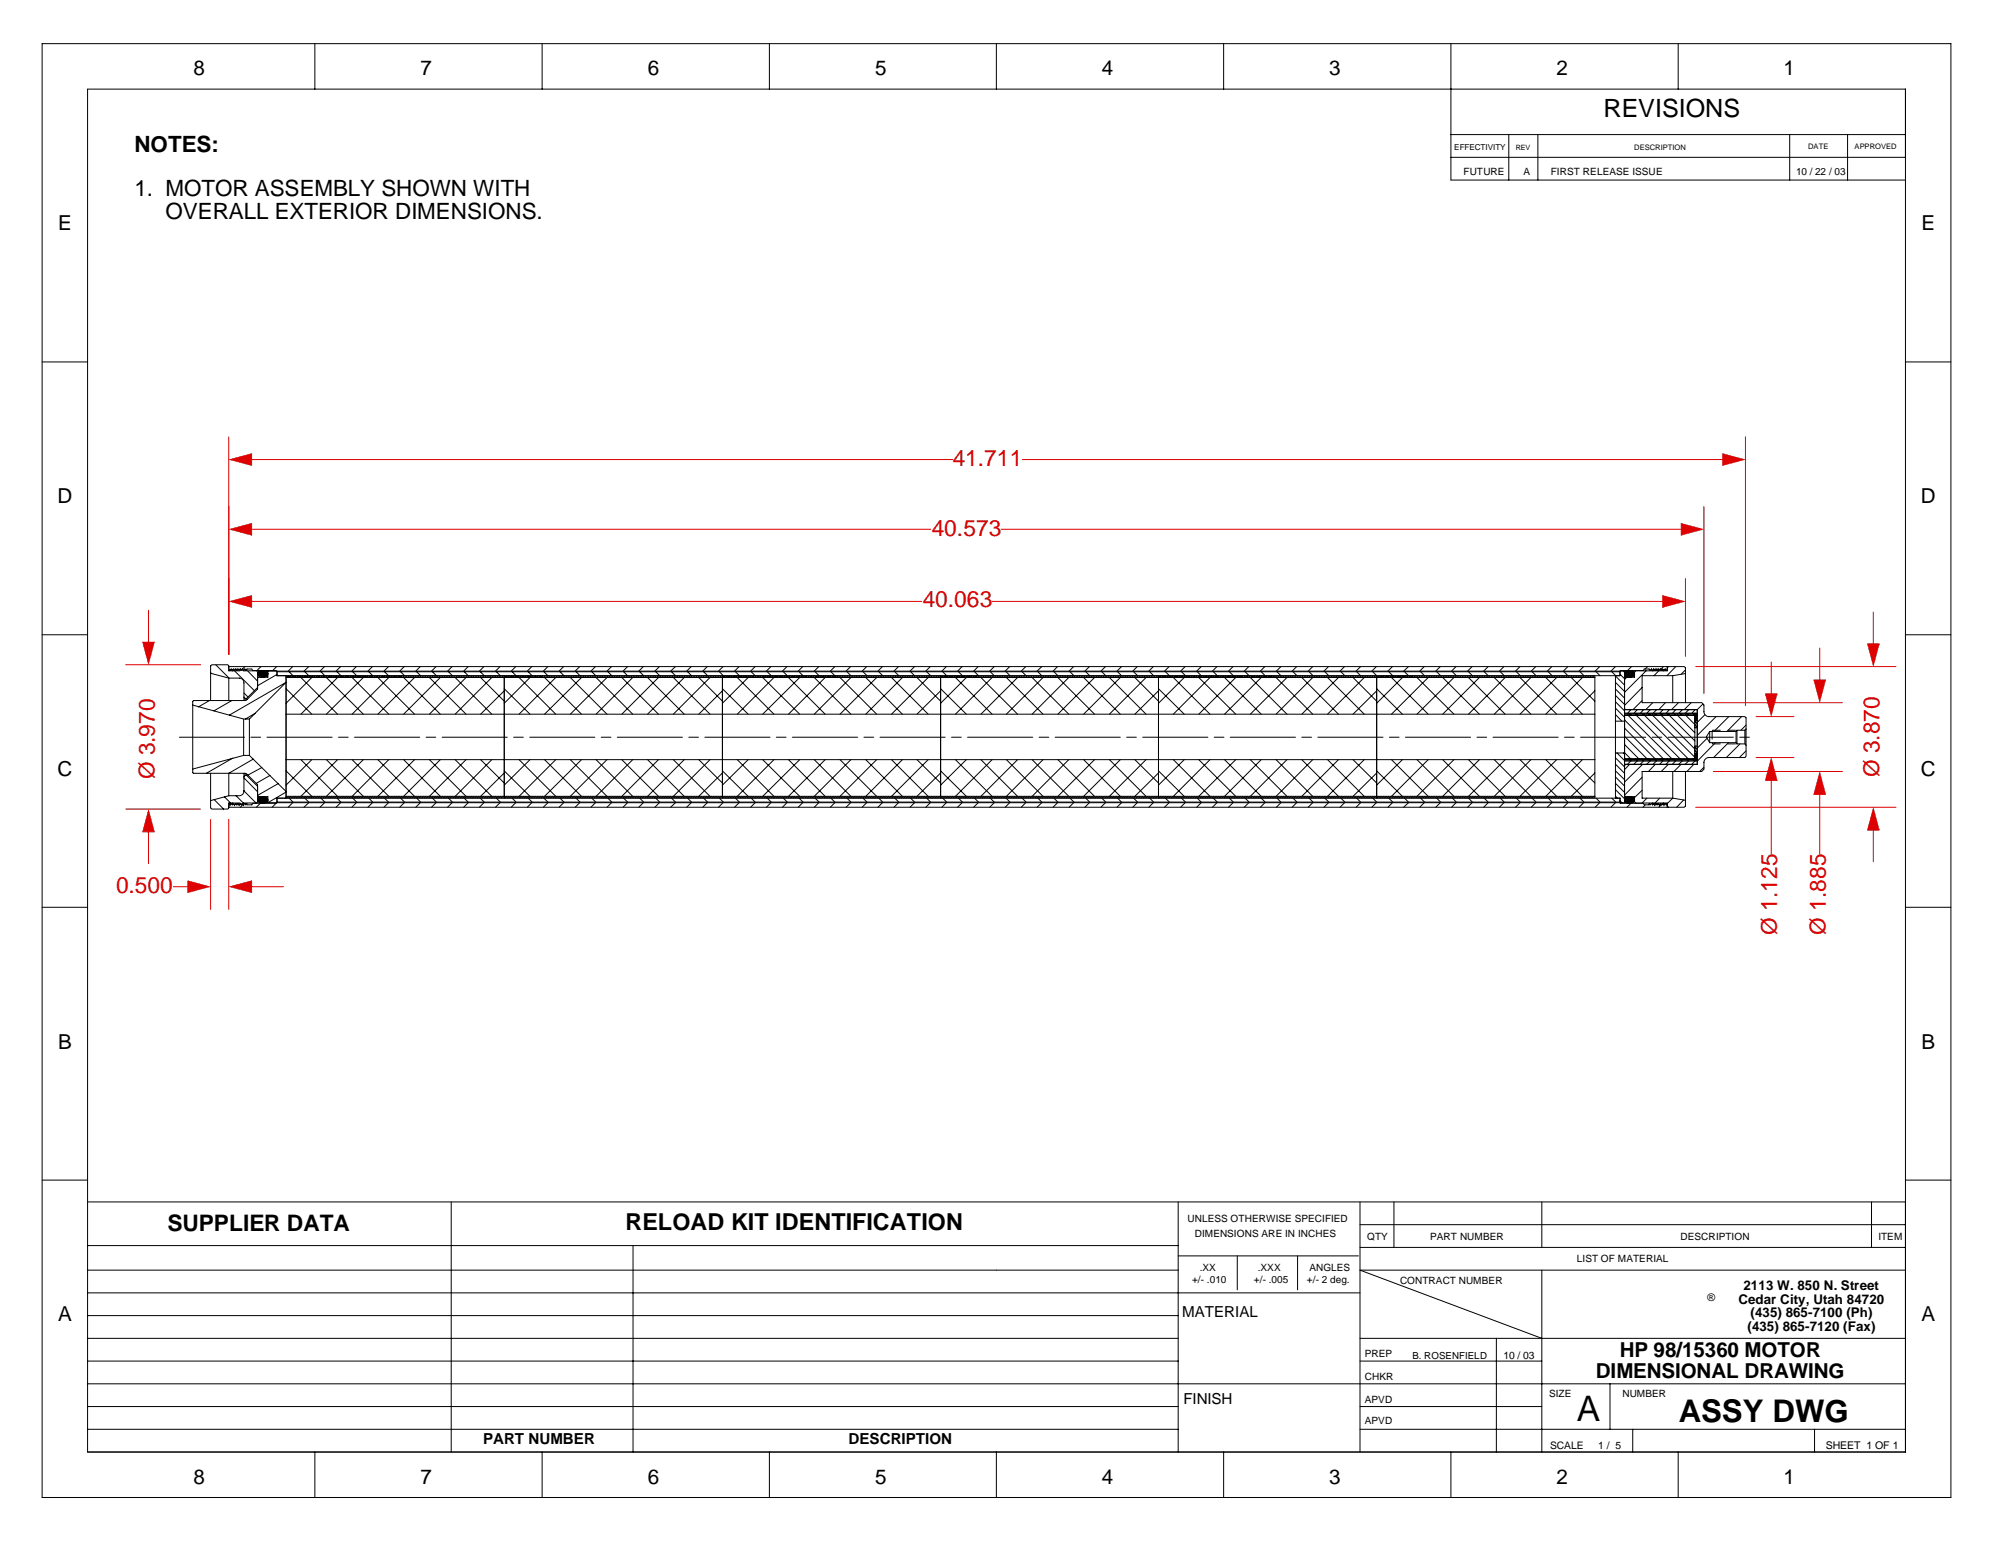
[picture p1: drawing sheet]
<svg xmlns="http://www.w3.org/2000/svg" width="279mm" height="216mm" viewBox="0 0 279 216" stroke-linecap="round" stroke-linejoin="round" font-family="sans-serif">
<defs><g id="words">
<text font-size="4.9" x="220.3" y="198.4">A</text>
<text font-size="4.4" x="234.5" y="198.5">ASSY DWG</text>
<text font-size="3.5" x="224" y="16.3">REVISIONS</text>
<text font-size="3.3" x="87.4" y="171.7">RELOAD KIT IDENTIFICATION</text>
<g font-size="3.2" fill="#d00">
<text x="133.1" y="65">41.711</text>
<text x="130.2" y="74.8">40.573</text>
<text x="128.9" y="84.8">40.063</text>
<text x="21.6" y="108.8" transform="rotate(-90 21.6 108.8)">Ø 3.970</text>
<text x="262.6" y="108.5" transform="rotate(-90 262.6 108.5)">Ø 3.870</text>
<text x="16.2" y="124.7">0.500</text>
<text x="248.3" y="130.5" transform="rotate(-90 248.3 130.5)">Ø 1.125</text>
<text x="255.1" y="130.5" transform="rotate(-90 255.1 130.5)">Ø 1.885</text>
</g>
<text font-size="3.2" x="23.4" y="171.9">SUPPLIER DATA</text>
<g font-size="3.1">
<text x="18.8" y="21.2">NOTES:</text>
<text x="18.8" y="27.4">1. MOTOR ASSEMBLY SHOWN WITH</text>
<text x="23.1" y="30.6">OVERALL EXTERIOR DIMENSIONS.</text>
</g>
<g font-size="2.9">
<text x="27" y="10.4">8</text>
<text x="58.8" y="10.4">7</text>
<text x="90.5" y="10.4">6</text>
<text x="122.3" y="10.4">5</text>
<text x="153.9" y="10.4">4</text>
<text x="185.7" y="10.4">3</text>
<text x="217.4" y="10.4">2</text>
<text x="249.2" y="10.4">1</text>
<text x="8.1" y="32.2">E</text>
<text x="268.4" y="32.2">E</text>
<text x="8" y="70.3">D</text>
<text x="268.4" y="70.3">D</text>
<text x="8" y="108.3">C</text>
<text x="268.4" y="108.3">C</text>
<text x="8.1" y="146.4">B</text>
<text x="268.4" y="146.4">B</text>
<text x="8.1" y="184.5">A</text>
<text x="268.4" y="184.5">A</text>
<text x="226.3" y="189.6">HP 98/15360 MOTOR</text>
<text x="222.9" y="192.4">DIMENSIONAL DRAWING</text>
<text x="27" y="207.2">8</text>
<text x="58.8" y="207.2">7</text>
<text x="90.5" y="207.2">6</text>
<text x="122.3" y="207.2">5</text>
<text x="153.9" y="207.2">4</text>
<text x="185.7" y="207.2">3</text>
<text x="217.4" y="207.2">2</text>
<text x="249.2" y="207.2">1</text>
</g>
<g font-size="2.1">
<text x="165.1" y="184">MATERIAL</text>
<text x="165.3" y="196">FINISH</text>
<text x="67.5" y="201.7">PART NUMBER</text>
<text x="118.5" y="201.7">DESCRIPTION</text>
</g>
<g font-size="1.9">
<text x="242.9" y="182.1">Cedar City, Utah 84720</text>
<text x="243.6" y="180.2">2113 W. 850 N. Street</text>
<text x="244.1" y="185.8">(435) 865-7120 (Fax)</text>
<text x="244.6" y="184">(435) 865-7100 (Ph)</text>
</g>
<g font-size="1.5">
<text x="238.5" y="181.7">®</text>
<text x="255.1" y="202.4">SHEET 1 OF 1</text>
</g>
<g font-size="1.4">
<text x="204.5" y="24.4">FUTURE</text>
<text x="212.9" y="24.5">A</text>
<text x="216.7" y="24.4">FIRST RELEASE ISSUE</text>
<text x="250.9" y="24.4">10 / 22 / 03</text>
<text x="165.9" y="170.6">UNLESS OTHERWISE SPECIFIED</text>
<text x="166.9" y="172.7">DIMENSIONS ARE IN INCHES</text>
<text x="191" y="173.2">QTY</text>
<text x="199.8" y="173.2">PART NUMBER</text>
<text x="234.8" y="173.2">DESCRIPTION</text>
<text x="262.4" y="173.1">ITEM</text>
<text x="166.5" y="179.2">+/- .010</text>
<text x="167.6" y="177.5">.XX</text>
<text x="175.2" y="179.2">+/- .005</text>
<text x="175.7" y="177.5">.XXX</text>
<text x="182.6" y="179.2">+/- 2 deg.</text>
<text x="182.9" y="177.5">ANGLES</text>
<text x="195.6" y="179.3">CONTRACT NUMBER</text>
<text x="220.3" y="176.3">LIST OF MATERIAL</text>
<text x="190.7" y="189.5">PREP</text>
<text x="197.3" y="189.8">B. ROSENFIELD</text>
<text x="210" y="189.8">10 / 03</text>
<text x="190.7" y="192.7">CHKR</text>
<text x="190.7" y="195.9">APVD</text>
<text x="216.4" y="195.2">SIZE</text>
<text x="226.7" y="195.2">NUMBER</text>
<text x="190.7" y="198.9">APVD</text>
<text x="216.5" y="202.3">SCALE</text>
<text x="223.3" y="202.3">1 / 5</text>
</g>
<g font-size="1.1">
<text x="203.2" y="21">EFFECTIVITY</text>
<text x="228.3" y="21">DESCRIPTION</text>
<text x="252.6" y="20.9">DATE</text>
<text x="259.1" y="20.9">APPROVED</text>
</g>
<text font-size="1" x="211.8" y="20.9">REV</text>
</g></defs>
<g fill="#000">
<path d="M167.6 176.4h2.3v1.4h-2.3zM166.5 178.1h4.9v1.4h-4.9zM175.7 176.4h3.2v1.4h-3.2zM175.2 178.1h4.8v1.4h-4.8zM166.9 171.7h19.7v1.4h-19.7zM165.9 169.5h22.4v1.4h-22.4zM182.6 178.1h6v1.4h-6zM182.9 176.4h5.7v1.4h-5.7zM191 172.1h2.9v1.4h-2.9zM195.6 178.2h14.3v1.4h-14.3zM199.8 172.1h10.3v1.4h-10.3zM220.3 175.2h12.7v1.4h-12.7z"/>
<path d="M234.8 172.1h9.6v1.4h-9.6zM262.4 172h3.4v1.4h-3.4zM165.3 194.4h6.9v2.2h-6.9zM165.1 182.4h10.6v2.1h-10.6zM190.7 188.4h3.8v1.4h-3.8zM190.7 194.8h3.8v1.4h-3.8zM190.7 197.9h3.8v1.4h-3.8zM190.7 191.6h3.9v1.4h-3.9zM216.4 194.1h3.1v1.4h-3.1zM220.3 194.6h3.2v4.9h-3.2zM226.7 194.1h6v1.4h-6zM67.5 200.1h15.6v2.1h-15.6z"/>
<path d="M118.5 200.1h14.5v2.1h-14.5z"/>
</g>
<g fill="none" stroke="#000" stroke-width=".14">
<path d="M5.9 6.1h266.6v203h-266.6zM12.2 12.4h254v190.4h-254zM44 6.1v6.3M75.7 6.1v6.3M107.5 6.1v6.3M139.2 6.1v6.3M170.9 6.1v6.3M202.7 18.8h63.5M202.7 6.1v19h63.5M210.8 18.8v6.3M214.8 18.8v6.3M234.4 6.1v6.3"/>
<path d="M250 18.8v6.3M258.1 18.8v6.3M202.7 22h63.5M5.9 50.5h6.3M266.2 50.5h6.3M5.9 88.6h6.3M266.2 88.6h6.3M5.9 126.7h6.3M266.2 126.7h6.3M5.9 164.8h6.3M12.2 167.9h254M12.2 177.4h152.4"/>
<path d="M12.2 173.9h152.4M63 167.9v9.4M63 177.4v25.4M88.4 173.9v28.9M164.6 167.9v34.9M164.6 175.4h25.2M172.8 175.4v4.7M181.3 175.4v4.7M190 174.2h76.2M190 171h76.2M215.4 177.4v25.4M266.2 177.4h-76.2l25.4 9.5"/>
<path d="M266.2 164.8h6.3M12.2 199.6h152.4M12.2 193.3h254M12.2 190.1h152.4M12.2 180.6h177.8M12.2 183.7h152.4M12.2 186.9h152.4M12.2 196.4h152.4M190 199.6h76.2M190 190.1h25.4M190 186.9h76.2M190 196.4h25.4"/>
<path d="M209 186.9v15.9M224.9 193.3v6.3M228.1 199.6v3.2M253.5 199.6v3.2M44 202.8v6.3M75.7 202.8v6.3M107.5 202.8v6.3M139.2 202.8v6.3M170.9 202.8v6.3M202.7 202.8v6.3M234.4 202.8v6.3"/>
</g>
<path d="M217.8 177.9h21.1v8.4h-21.1z" fill="#fff"/>
<path d="M22.2 26.9h.6v2.1h-.6zM204.5 23.3h5.7v1.4h-5.7zM212.9 23.4h.9v1.4h-.9zM216.7 23.3h15.6v1.4h-15.6zM250.9 23.4h6.9v1.4h-6.9zM238.5 180.3h1.3v1.9h-1.3zM216.5 201.2h10.4v1.4h-10.4zM255.1 201.2h10.1v1.5h-10.1z" fill="#000"/>
<g fill="none" stroke="#000" stroke-width=".14">
<path d="M29.3 97.8l-1.6 .9M29.4 97.8v-4.8l.2-.2h2.2l.2 .2v.7h.5l.1-.2h1.3l.1 .2h1.9l.1 .2v2.3l-1.5 1.5-.3 .1h-7.1l-.2 .2v.5l7.1 1.9h.8l5.2-5.1-8 4.6M29.4 94l2.6 .7M29.4 93.9l.1 .2M30.1 92.8l1.9 1.9M32 94.7h1.6l.4 .3 .1 2.8M32 93.1h200.9v.6h-.5l-.1-.2h-1.3l-.1 .2h-2.4l-.2 .2v.7h-1.2l-.2 .1v4.2l.2 .2h10M32 94.7v3.1M32 93.4l.1 .2 .2-.2M32.3 93.4l.1 .2h.1l.1-.2 .2 .2 .1-.2M32.3 93.4h.1M32.4 97.8l-2.5 1.5"/>
<path d="M32.6 93.4h.1M32.6 93.5l3 3M32.9 93.4h.1M32.9 93.4l.1 .2h.1l.1-.2M33.2 93.4h.1M33.2 93.4l.2 .2 .2-.2M33.6 93.4h.1M33.6 93.4l.1 .2h.1l.1-.2M33.9 93.4h.1M33.9 93.4l.1 .2 .2-.2M33.9 93.5l-.2 .1M34.1 97.4l.1 .1"/>
<path d="M34.1 96.8l.6 .6M34.2 93.4l.1 .2h.1l.1-.2h.7l.1 .2h3.2l.1 .1M34.2 93.4h.1M34.2 93.1l-.3 .3M34.2 97.5h.3M34.2 97.5v.3M34.5 97.5v.2M34.6 93.7l1.4 1.4M35.6 99.6l-1.3 .8M36 96l-1.5 1.5M36 94.1l.4 .4M36 94l.6 .6"/>
<path d="M36.1 93.9l.6 .7M36.1 93.9l.8 .7M36.2 93.8l.8 .7 .4-.4M36.2 93.8a.83 .83 0 0 1 1.2 .3 .74 .74 0 0 1-1.2 .3h-.1a.36 .36 0 0 1 .1-.6zM36.3 93.7l.8 .8M36.4 93.7l-.4 .4M36.4 93.7l.8 .7M36.4 93.1l-.5 .5M36.5 93.6l.8 .8M36.6 93.6l-.6 .6M36.7 93.6l.6 .7M36.7 93.6l-.6 .7"/>
<path d="M36.8 93.6l.6 .6M36.9 93.6l-.8 .8M37.1 93.7l-.8 .8M37.2 93.8l-.8 .7M37.2 93.8l.2 .1M37.3 93.8l-.8 .8M37.3 93.9l-.6 .7M37.4 94l-.6 .6M37.4 94.3l-.2 .1M37.4 94.1l-.4-.4-.8 .7M38.7 93.1l-.6 .5M38.7 93.7v.7h1.3v17.1h-1.3v.6"/>
<path d="M38.7 94.2l-2.7 1.6M40 94.6h182.8M40 94.4h182.8v17h-182.8M40 99.7h182.8M40 96.2l3.6 3.5M40.3 94.4l-.3 .2M40.6 94.4l-.2 .2M40.9 93.1l-.6 .6M41 94.4l-.3 .2M41.3 94.4l-.2 .2M41.7 94.4l-.3 .2M42 94.4l-.3 .2"/>
<path d="M42 94.6l5.2 5.1M42.3 94.4l-.2 .2M42.7 94.4l-.3 .2M43 94.4l-.2 .2M43.1 93.1l-.6 .6M43.3 94.4l-.2 .2M43.6 94.6l-3.6 3.6M43.7 94.4l-.3 .2M44 94.4l-.2 .2M44.3 94.4l-.2 .2M44.7 94.4l-.3 .2M45 94.4l-.2 .2"/>
<path d="M45.3 94.4l-.2 .2M45.3 93.1l-.6 .6M45.6 94.6l5.2 5.1M45.7 94.4l-.2 .2M46 94.4l-.2 .2M46.4 94.4l-.3 .2M46.7 94.4l-.3 .2M47 94.4l-.2 .2M47.2 94.6l-5.2 5.1M47.4 94.4l-.3 .2M47.6 93.1l-.7 .6M47.7 94.4l-.2 .2"/>
<path d="M48 94.4l-.2 .2M48.4 94.4l-.3 .2M48.7 94.4l-.2 .2M49.1 94.4l-.3 .2M49.2 94.6l5.1 5.1M49.4 94.4l-.3 .2M49.7 94.4l-.2 .2M49.8 93.1l-.7 .6M50.1 94.4l-.3 .2M50.4 94.4l-.2 .2M50.8 94.4l-.3 .2M50.8 94.6l-5.2 5.1"/>
<path d="M51.1 94.4l-.3 .2M51.4 94.4l-.2 .2M51.7 94.4l-.2 .2M52 93.1l-.6 .6M52.1 94.4l-.2 .2M52.4 94.4l-.2 .2M52.7 94.4l-.2 .2M52.8 94.6l5.1 5.1M53.1 94.4l-.2 .2M53.4 94.4l-.2 .2M53.8 94.4l-.3 .2M54.1 94.4l-.3 .2"/>
<path d="M54.3 93.1l-.7 .6M54.3 94.6l-5.1 5.1M54.4 94.4l-.2 .2M54.8 94.4l-.3 .2M55.1 94.4l-.2 .2M55.5 94.4l-.3 .2M55.8 94.4l-.3 .2M56.1 94.4l-.2 .2M56.4 94.6l5.1 5.1M56.5 94.4l-.3 .2M56.5 93.1l-.7 .6M56.8 94.4l-.2 .2"/>
<path d="M57.1 94.4l-.2 .2M57.5 94.4l-.3 .2M57.8 94.4l-.2 .2M58.2 94.4l-5.4 5.3M58.5 94.4l-.2 .2M58.7 93.1l-.6 .6M58.8 94.4l-.2 .2M59.1 94.4l-.2 .2M59.5 94.4l-.2 .2M59.8 94.4l-.2 .2M60 94.6l5.1 5.1M60.2 94.4l-.3 .2"/>
<path d="M60.5 94.4l-.2 .2M60.8 94.4l-.2 .2M60.9 93.1l-.6 .6M61.2 94.4l-.3 .2M61.5 94.4l-.2 .2M61.5 94.6l-5.1 5.1M61.8 94.4l-.2 .2M62.2 94.4l-.3 .2M62.5 94.4l-.2 .2M62.9 94.4l-.3 .2M63.2 93.1l-.7 .6M63.2 94.4l-.3 .2"/>
<path d="M63.5 94.4l-.2 .2M63.6 94.6l5.1 5.1M63.9 94.4l-.3 .2M64.2 94.4l-.2 .2M64.6 94.4l-.3 .2M64.9 94.4l-.3 .2M65.1 94.6l-5.1 5.1M65.2 94.4l-.2 .2M65.4 93.1l-.6 .6M65.6 94.4l-.3 .2M65.9 94.4l-.2 .2M66.2 94.4l-.2 .2"/>
<path d="M66.5 94.4l-.2 .2M66.9 94.4l-.2 .2M67.1 94.6l3.3 3.3M67.2 94.4l-.2 .2M67.6 94.4l-.2 .2M67.6 93.1l-.6 .6M67.9 94.4l-.2 .2M68.2 94.4l-.2 .2M68.6 94.4l-.3 .2M68.7 94.6l-5.1 5.1M68.9 94.4l-.2 .2M69.3 94.4l-.3 .2"/>
<path d="M69.6 94.4l-.3 .2M69.8 93.1l-.6 .6M69.9 94.4l-.2 .2M70.3 94.4l-.3 .2M70.4 94.4v17M70.4 96.5l-3.3 3.2M70.4 96.2l3.6 3.5M70.8 94.4l-.3 .2M71.1 94.4l-.2 .2M71.5 94.4l-.3 .2M71.8 94.4l-.3 .2M72.1 93.1l-.7 .6"/>
<path d="M72.1 94.4l-.2 .2M72.5 94.4l-.3 .2M72.5 94.6l5.1 5.1M72.8 94.4l-.2 .2M73.2 94.4l-.3 .2M73.5 94.4l-.3 .2M73.8 94.4l-.2 .2M74 94.6l-3.6 3.6M74.2 94.4l-.3 .2M74.3 93.1l-.6 .6M74.5 94.4l-.2 .2M74.8 94.4l-.2 .2"/>
<path d="M75.1 94.4l-.2 .2M75.5 94.4l-.2 .2M75.8 94.4l-.2 .2M76.1 94.6l5.1 5.1M76.2 94.4l-.3 .2M76.5 94.4l-.2 .2M76.5 93.1l-.6 .6M76.8 94.4l-.2 .2M77.2 94.4l-.3 .2M77.5 94.4l-.2 .2M77.6 94.6l-5.1 5.1M77.9 94.4l-.3 .2"/>
<path d="M78.2 94.4l-.3 .2M78.5 94.4l-.2 .2M78.7 93.1l-.6 .6M78.9 94.4l-.3 .2M79.2 94.4l-.2 .2M79.5 94.4l-.2 .2M79.7 94.6l5.1 5.1M79.9 94.4l-.3 .2M80.2 94.4l-.2 .2M80.6 94.4l-.3 .2M80.9 94.4l-.3 .2M81 93.1l-.7 .6"/>
<path d="M81.2 94.4l-.2 .2M81.2 94.6l-5.1 5.1M81.6 94.4l-.3 .2M81.9 94.4l-.2 .2M82.2 94.4l-.2 .2M82.5 94.4l-.2 .2M82.9 94.4l-.2 .2M83.2 93.1l-.7 .6M83.2 94.4l-.2 .2M83.3 94.6l5.1 5.1M83.6 94.4l-.2 .2M83.9 94.4l-.2 .2"/>
<path d="M84.2 94.4l-.2 .2M84.6 94.4l-.3 .2M84.8 94.6l-5.1 5.1M84.9 94.4l-.2 .2M85.3 94.4l-.3 .2M85.4 93.1l-.6 .6M85.6 94.4l-.3 .2M85.9 94.4l-.2 .2M86.3 94.4l-.3 .2M86.6 94.4l-.2 .2M86.9 94.6l5.1 5.1M87 94.4l-.3 .2"/>
<path d="M87.3 94.4l-.3 .2M87.6 94.4l-.2 .2M87.7 93.1l-.7 .6M88 94.4l-.3 .2M88.3 94.4l-.2 .2M88.6 94.4l-5.3 5.3M89 94.4l-.3 .2M89.3 94.4l-.2 .2M89.6 94.4l-.2 .2M89.9 93.1l-.7 .6M90 94.4l-.3 .2M90.3 94.4l-.2 .2"/>
<path d="M90.5 94.6l5.1 5.1M90.6 94.4l-.2 .2M91 94.4l-.2 .2M91.3 94.4l-.2 .2M91.7 94.4l-.3 .2M92 94.4l-.3 .2M92 94.6l-5.1 5.1M92.1 93.1l-.6 .6M92.3 94.4l-.2 .2M92.7 94.4l-.3 .2M93 94.4l-.2 .2M93.3 94.4l-.2 .2"/>
<path d="M93.7 94.4l-.3 .2M94 94.4l-.2 .2M94.1 94.6l5.1 5.1M94.4 94.4l-.3 .2M94.4 93.1l-.7 .6M94.7 94.4l-.3 .2M95 94.4l-.2 .2M95.4 94.4l-.3 .2M95.6 94.6l-5.1 5.1M95.7 94.4l-.2 .2M96.1 94.4l-.3 .2M96.4 94.4l-.3 .2"/>
<path d="M96.6 93.1l-.7 .6M96.7 94.4l-.2 .2M97 94.4l-.2 .2M97.4 94.4l-.2 .2M97.6 94.6l3.3 3.3M97.7 94.4l-.2 .2M98 94.4l-.2 .2M98.4 94.4l-.2 .2M98.7 94.4l-.2 .2M98.8 93.1l-.6 .6M99.1 94.4l-.3 .2M99.2 94.6l-5.1 5.1"/>
<path d="M99.4 94.4l-.3 .2M99.7 94.4l-.2 .2M100.1 94.4l-.3 .2M100.4 94.4l-.2 .2M100.8 94.4l-.3 .2M100.9 94.4v17M100.9 96.5l-3.3 3.2M100.9 96.2l3.6 3.5M101 93.1l-.6 .6M101.3 94.4l-.3 .2M101.6 94.4l-.3 .2M101.9 94.4l-.2 .2"/>
<path d="M102.3 94.4l-.3 .2M102.6 94.4l-.2 .2M103 94.4l-.3 .2M103 94.6l5.1 5.1M103.3 93.1l-.7 .6M103.3 94.4l-.3 .2M103.6 94.4l-.2 .2M104 94.4l-.3 .2M104.3 94.4l-.2 .2M104.5 94.6l-3.6 3.6M104.6 94.4l-.2 .2M104.9 94.4l-.2 .2"/>
<path d="M105.3 94.4l-.2 .2M105.5 93.1l-.6 .6M105.6 94.4l-.2 .2M106 94.4l-.3 .2M106.3 94.4l-.2 .2M106.6 94.6l5.1 5.1M106.6 94.4l-.2 .2M107 94.4l-.2 .2M107.3 94.4l-.2 .2M107.7 94.4l-.3 .2M107.7 93.1l-.6 .6M108 94.4l-.3 .2"/>
<path d="M108.1 94.6l-5.1 5.1M108.3 94.4l-.2 .2M108.7 94.4l-.3 .2M109 94.4l-.2 .2M109.3 94.4l-.2 .2M109.7 94.4l-.3 .2M109.9 93.1l-.6 .6M110 94.4l-.2 .2M110.2 94.6l5.1 5.1M110.4 94.4l-.3 .2M110.7 94.4l-.3 .2M111 94.4l-.2 .2"/>
<path d="M111.4 94.4l-.3 .2M111.7 94.4l-.2 .2M111.7 94.6l-5.1 5.1M112.1 94.4l-.3 .2M112.1 93.1l-.6 .6M112.4 94.4l-.3 .2M112.7 94.4l-.2 .2M113 94.4l-.2 .2M113.4 94.4l-.2 .2M113.7 94.4l-.2 .2M113.7 94.6l5.2 5.1M114 94.4l-.2 .2"/>
<path d="M114.4 94.4l-.2 .2M114.4 93.1l-.7 .6M114.7 94.4l-.2 .2M115.1 94.4l-.3 .2M115.3 94.6l-5.1 5.1M115.4 94.4l-.3 .2M115.7 94.4l-.2 .2M116.1 94.4l-.3 .2M116.4 94.4l-.2 .2M116.6 93.1l-.6 .6M116.8 94.4l-.3 .2M117.1 94.4l-.3 .2"/>
<path d="M117.3 94.6l5.2 5.1M117.4 94.4l-.2 .2M117.8 94.4l-.3 .2M118.1 94.4l-.2 .2M118.4 94.4l-.2 .2M118.8 94.4l-.3 .2M118.8 93.1l-.6 .6M119.1 94.4l-5.4 5.3M119.5 94.4l-.3 .2M119.8 94.4l-.3 .2M120.1 94.4l-.2 .2M120.4 94.4l-.2 .2"/>
<path d="M120.8 94.4l-.2 .2M120.9 94.6l5.2 5.1M121.1 93.1l-.7 .6M121.1 94.4l-.2 .2M121.5 94.4l-.3 .2M121.8 94.4l-.2 .2M122.1 94.4l-.2 .2M122.5 94.4l-.3 .2M122.5 94.6l-5.2 5.1M122.8 94.4l-.2 .2M123.1 94.4l-.2 .2M123.3 93.1l-.7 .6"/>
<path d="M123.5 94.4l-.3 .2M123.8 94.4l-.2 .2M124.2 94.4l-.3 .2M124.5 94.4l-.3 .2M124.5 94.6l5.2 5.1M124.8 94.4l-.2 .2M125.2 94.4l-.3 .2M125.5 94.4l-.2 .2M125.5 93.1l-.6 .6M125.9 94.4l-.3 .2M126.1 94.6l-5.2 5.1M126.2 94.4l-.3 .2"/>
<path d="M126.5 94.4l-.2 .2M126.9 94.4l-.3 .2M127.2 94.4l-.2 .2M127.5 94.4l-.2 .2M127.8 93.1l-.7 .6M127.8 94.4l-.2 .2M128.1 94.6l3.3 3.3M128.2 94.4l-.2 .2M128.5 94.4l-.2 .2M128.9 94.4l-.2 .2M129.2 94.4l-.2 .2M129.5 94.4l-.2 .2"/>
<path d="M129.7 94.6l-5.2 5.1M129.9 94.4l-.3 .2M130 93.1l-.7 .6M130.2 94.4l-.2 .2M130.6 94.4l-.3 .2M130.9 94.4l-.3 .2M131.2 94.4l-.2 .2M131.4 94.4v17M131.4 96.5l-3.3 3.2M131.4 96.2l3.6 3.5M131.7 94.4l-.2 .2M132.1 94.4l-.3 .2"/>
<path d="M132.2 93.1l-.6 .6M132.4 94.4l-.2 .2M132.8 94.4l-.3 .2M133.1 94.4l-.3 .2M133.4 94.4l-.2 .2M133.5 94.6l5.1 5.1M133.8 94.4l-.3 .2M134.1 94.4l-.2 .2M134.4 93.1l-.6 .6M134.5 94.4l-.3 .2M134.8 94.4l-.3 .2M135 94.6l-3.6 3.6"/>
<path d="M135.1 94.4l-.2 .2M135.4 94.4l-.2 .2M135.8 94.4l-.2 .2M136.1 94.4l-.2 .2M136.4 94.4l-.2 .2M136.7 93.1l-.7 .6M136.8 94.4l-.2 .2M137 94.6l5.2 5.1M137.1 94.4l-.2 .2M137.5 94.4l-.3 .2M137.8 94.4l-.3 .2M138.1 94.4l-.2 .2"/>
<path d="M138.5 94.4l-.3 .2M138.6 94.6l-5.1 5.1M138.8 94.4l-.2 .2M138.9 93.1l-.6 .6M139.1 94.4l-.2 .2M139.4 94.4l-.2 .2M139.8 94.4l-.3 .2M140.1 94.4l-.2 .2M140.5 94.4l-.3 .2M140.6 94.6l5.1 5.1M140.8 94.4l-.3 .2M141.1 93.1l-.7 .6"/>
<path d="M141.1 94.4l-.2 .2M141.5 94.4l-.3 .2M141.8 94.4l-.2 .2M142.2 94.4l-.3 .2M142.2 94.6l-5.2 5.1M142.5 94.4l-.3 .2M142.8 94.4l-.2 .2M143.1 94.4l-.2 .2M143.3 93.1l-.6 .6M143.5 94.4l-.2 .2M143.8 94.4l-.2 .2M144.1 94.4l-.2 .2"/>
<path d="M144.2 94.6l5.1 5.1M144.5 94.4l-.2 .2M144.8 94.4l-.2 .2M145.2 94.4l-.3 .2M145.5 94.4l-.3 .2M145.5 93.1l-.6 .6M145.7 94.6l-5.1 5.1M145.8 94.4l-.2 .2M146.2 94.4l-.3 .2M146.5 94.4l-.2 .2M146.9 94.4l-.3 .2M147.2 94.4l-.3 .2"/>
<path d="M147.5 94.4l-.2 .2M147.7 93.1l-.6 .6M147.8 94.6l5.1 5.1M147.9 94.4l-.3 .2M148.2 94.4l-.2 .2M148.5 94.4l-.2 .2M148.9 94.4l-.3 .2M149.2 94.4l-.2 .2M149.6 94.4l-5.4 5.3M149.9 94.4l-.3 .2M150 93.1l-.6 .6M150.2 94.4l-.2 .2"/>
<path d="M150.5 94.4l-.2 .2M150.9 94.4l-.2 .2M151.2 94.4l-.2 .2M151.4 94.6l5.1 5.1M151.6 94.4l-.3 .2M151.9 94.4l-.2 .2M152.2 93.1l-.6 .6M152.2 94.4l-.2 .2M152.6 94.4l-.3 .2M152.9 94.4l-.2 .2M152.9 94.6l-5.1 5.1M153.2 94.4l-.2 .2"/>
<path d="M153.6 94.4l-.3 .2M153.9 94.4l-.2 .2M154.3 94.4l-.3 .2M154.4 93.1l-.6 .6M154.6 94.4l-.3 .2M154.9 94.4l-.2 .2M155 94.6l5.1 5.1M155.3 94.4l-.3 .2M155.6 94.4l-.2 .2M156 94.4l-.3 .2M156.3 94.4l-.3 .2M156.5 94.6l-5.1 5.1"/>
<path d="M156.6 94.4l-.2 .2M156.7 93.1l-.7 .6M157 94.4l-.3 .2M157.3 94.4l-.2 .2M157.6 94.4l-.2 .2M157.9 94.4l-.2 .2M158.3 94.4l-.2 .2M158.5 94.6l3.3 3.3M158.6 94.4l-.2 .2M158.9 93.1l-.7 .6M159 94.4l-.3 .2M159.3 94.4l-.2 .2"/>
<path d="M159.6 94.4l-.2 .2M160 94.4l-.3 .2M160.1 94.6l-5.1 5.1M160.3 94.4l-.2 .2M160.7 94.4l-.3 .2M161 94.4l-.3 .2M161.1 93.1l-.6 .6M161.3 94.4l-.2 .2M161.7 94.4l-.3 .2M161.8 94.4v17M161.8 96.5l-3.3 3.2M161.8 96.2l3.6 3.5"/>
<path d="M162.2 94.4l-.3 .2M162.5 94.4l-.2 .2M162.9 94.4l-.3 .2M163.2 94.4l-.3 .2M163.3 93.1l-.6 .6M163.5 94.4l-.2 .2M163.9 94.4l-.3 .2M163.9 94.6l5.1 5.1M164.2 94.4l-.2 .2M164.5 94.4l-.2 .2M164.9 94.4l-.3 .2M165.2 94.4l-.2 .2"/>
<path d="M165.4 94.6l-3.6 3.6M165.6 94.4l-.3 .2M165.6 93.1l-.7 .6M165.9 94.4l-.2 .2M166.2 94.4l-.2 .2M166.5 94.4l-.2 .2M166.9 94.4l-.2 .2M167.2 94.4l-.2 .2M167.5 94.6l5.1 5.1M167.6 94.4l-.3 .2M167.8 93.1l-.6 .6M167.9 94.4l-.2 .2"/>
<path d="M168.2 94.4l-.2 .2M168.6 94.4l-.3 .2M168.9 94.4l-.2 .2M169 94.6l-5.1 5.1M169.2 94.4l-.2 .2M169.6 94.4l-.3 .2M169.9 94.4l-.2 .2M170 93.1l-.6 .6M170.3 94.4l-.3 .2M170.6 94.4l-.3 .2M170.9 94.4l-.2 .2M171.1 94.6l5.1 5.1"/>
<path d="M171.3 94.4l-.3 .2M171.6 94.4l-.2 .2M172 94.4l-.3 .2M172.3 93.1l-.7 .6M172.3 94.4l-.3 .2M172.6 94.4l-.2 .2M172.6 94.6l-5.1 5.1M173 94.4l-.3 .2M173.3 94.4l-.2 .2M173.6 94.4l-.2 .2M173.9 94.4l-.2 .2M174.3 94.4l-.2 .2"/>
<path d="M174.5 93.1l-.7 .6M174.6 94.4l-.2 .2M174.7 94.6l5.1 5.1M175 94.4l-.2 .2M175.3 94.4l-.2 .2M175.6 94.4l-.2 .2M176 94.4l-.3 .2M176.2 94.6l-5.1 5.1M176.3 94.4l-.2 .2M176.7 94.4l-.3 .2M176.7 93.1l-.6 .6M177 94.4l-.3 .2"/>
<path d="M177.3 94.4l-.2 .2M177.7 94.4l-.3 .2M178 94.4l-.2 .2M178.3 94.6l5.1 5.1M178.4 94.4l-.3 .2M178.7 94.4l-.3 .2M178.9 93.1l-.6 .6M179 94.4l-.2 .2M179.4 94.4l-.3 .2M179.7 94.4l-.2 .2M180 94.4l-5.3 5.3M180.4 94.4l-.3 .2"/>
<path d="M180.7 94.4l-.2 .2M181 94.4l-.2 .2M181.1 93.1l-.6 .6M181.4 94.4l-.3 .2M181.7 94.4l-.2 .2M181.9 94.6l5.1 5.1M182 94.4l-.2 .2M182.4 94.4l-.2 .2M182.7 94.4l-.2 .2M183 94.4l-.2 .2M183.4 94.4l-.3 .2M183.4 94.6l-5.1 5.1"/>
<path d="M183.4 93.1l-.6 .6M183.7 94.4l-.2 .2M184.1 94.4l-.3 .2M184.4 94.4l-.3 .2M184.7 94.4l-.2 .2M185.1 94.4l-.3 .2M185.4 94.4l-.2 .2M185.5 94.6l5.1 5.1M185.6 93.1l-.6 .6M185.8 94.4l-.3 .2M186.1 94.4l-.3 .2M186.4 94.4l-.2 .2"/>
<path d="M186.8 94.4l-.3 .2M187 94.6l-5.1 5.1M187.1 94.4l-.2 .2M187.5 94.4l-.3 .2M187.8 94.4l-.3 .2M187.8 93.1l-.6 .6M188.1 94.4l-.2 .2M188.4 94.4l-.2 .2M188.8 94.4l-.2 .2M189 94.6l3.3 3.3M189.1 94.4l-.2 .2M189.4 94.4l-.2 .2"/>
<path d="M189.8 94.4l-.2 .2M190.1 93.1l-.7 .6M190.1 94.4l-.2 .2M190.5 94.4l-.3 .2M190.6 94.6l-5.1 5.1M190.8 94.4l-.3 .2M191.1 94.4l-.2 .2M191.5 94.4l-.3 .2M191.8 94.4l-.2 .2M192.2 94.4l-.3 .2M192.3 93.1l-.7 .6M192.3 94.4v17"/>
<path d="M192.3 96.5l-3.3 3.2M192.3 96.2l3.6 3.5M192.7 94.4l-.3 .2M193 94.4l-.3 .2M193.3 94.4l-.2 .2M193.7 94.4l-.3 .2M194 94.4l-.2 .2M194.4 94.4l-.3 .2M194.4 94.6l5.1 5.1M194.5 93.1l-.6 .6M194.7 94.4l-.3 .2M195 94.4l-.2 .2"/>
<path d="M195.4 94.4l-.3 .2M195.7 94.4l-.2 .2M195.9 94.6l-3.6 3.6M196 94.4l-.2 .2M196.3 94.4l-.2 .2M196.7 94.4l-.2 .2M196.8 93.1l-.7 .6M197 94.4l-.2 .2M197.4 94.4l-.3 .2M197.7 94.4l-.2 .2M198 94.6l5.1 5.1M198 94.4l-.2 .2"/>
<path d="M198.4 94.4l-.2 .2M198.7 94.4l-.2 .2M199 93.1l-.7 .6M199.1 94.4l-.3 .2M199.4 94.4l-.3 .2M199.5 94.6l-5.1 5.1M199.7 94.4l-.2 .2M200.1 94.4l-.3 .2M200.4 94.4l-.2 .2M200.7 94.4l-.2 .2M201.1 94.4l-.3 .2M201.2 93.1l-.6 .6"/>
<path d="M201.4 94.4l-.2 .2M201.5 94.6l5.2 5.1M201.8 94.4l-.3 .2M202.1 94.4l-.3 .2M202.4 94.4l-.2 .2M202.8 94.4l-.3 .2M203.1 94.4l-.2 .2M203.1 94.6l-5.1 5.1M203.4 93.1l-.6 .6M203.5 94.4l-.3 .2M203.8 94.4l-.3 .2M204.1 94.4l-.2 .2"/>
<path d="M204.4 94.4l-.2 .2M204.8 94.4l-.2 .2M205.1 94.4l-.2 .2M205.1 94.6l5.2 5.1M205.4 94.4l-.2 .2M205.7 93.1l-.7 .6M205.8 94.4l-.2 .2M206.1 94.4l-.2 .2M206.5 94.4l-.3 .2M206.7 94.6l-5.2 5.1M206.8 94.4l-.3 .2M207.1 94.4l-.2 .2"/>
<path d="M207.5 94.4l-.3 .2M207.8 94.4l-.2 .2M207.9 93.1l-.6 .6M208.2 94.4l-.3 .2M208.5 94.4l-.3 .2M208.7 94.6l5.2 5.1M208.8 94.4l-.2 .2M209.2 94.4l-.3 .2M209.5 94.4l-.2 .2M209.8 94.4l-.2 .2M210.1 93.1l-.6 .6M210.2 94.4l-.3 .2"/>
<path d="M210.5 94.4l-5.4 5.3M210.9 94.4l-.3 .2M211.2 94.4l-.3 .2M211.5 94.4l-.2 .2M211.8 94.4l-.2 .2M212.2 94.4l-.2 .2M212.3 94.6l5.2 5.1M212.3 93.1l-.6 .6M212.5 94.4l-.2 .2M212.9 94.4l-.3 .2M213.2 94.4l-.2 .2M213.5 94.4l-.2 .2"/>
<path d="M213.9 94.4l-.3 .2M213.9 94.6l-5.2 5.1M214.2 94.4l-.2 .2M214.5 94.4l-.2 .2M214.5 93.1l-.6 .6M214.9 94.4l-.3 .2M215.2 94.4l-.2 .2M215.6 94.4l-.3 .2M215.9 94.4l-.3 .2M215.9 94.6l5.2 5.1M216.2 94.4l-.2 .2M216.6 94.4l-.3 .2"/>
<path d="M216.8 93.1l-.6 .6M216.9 94.4l-.2 .2M217.3 94.4l-.3 .2M217.5 94.6l-5.2 5.1M217.6 94.4l-.3 .2M217.9 94.4l-.2 .2M218.3 94.4l-.3 .2M218.6 94.4l-.2 .2M218.9 94.4l-.2 .2M219 93.1l-.6 .6M219.2 94.4l-.2 .2M219.5 94.6l3.3 3.3"/>
<path d="M219.6 94.4l-.2 .2M219.9 94.4l-.2 .2M220.3 94.4l-.3 .2M220.6 94.4l-.2 .2M220.9 94.4l-.2 .2M221.1 94.6l-5.2 5.1M221.2 93.1l-.6 .6M221.3 94.4l-.3 .2M221.6 94.4l-.2 .2M222 94.4l-.3 .2M222.3 94.4l-.3 .2M222.6 94.4l-.2 .2"/>
<path d="M222.8 96.5l-3.3 3.2M223.5 93.1l-.7 .6M225.7 93.1l-.7 .6M226.9 99.9h9.9v6.1h-9.9zM226.9 99.6h9.9v.3h-9.9zM227.2 94.6l-.3 .3M227.4 99.9l6.2 6.1M227.6 99.6l.2 .3M227.9 93.1l-.5 .5M228.5 99.6l.2 .3M228.6 99.9l6.3 6.4M229.4 99.6l.2 .3"/>
<path d="M229.4 96l-2.5 2.5M229.4 97.8l-1.3 1.3M229.7 99.9l6.2 6.1M230 93.7l-3.1 3M230.2 93.1l-.4 .3M230.3 99.6l.2 .3M230.7 93.4l-.1 .2-.2-.2h-.7l-.1 .2h-3.2l-.1 .1h-188.9v.9h-1.2l-.2 .1M230.7 93.4h.1M230.7 93.4l.1 .2h.1l.1-.2M230.8 99.9l6 5.8M230.9 98.1l-1 1M231 93.4h.1"/>
<path d="M231 93.4l.1 .2 .3-.2M231.1 99.6l.3 .3M231.4 93.4h.1M231.4 93.4v.2h.2v-.2M231.6 93.4h.1M231.6 93.4l.2 .2 .2-.2M231.9 93.5l-.8 .9M232 93.4l.1 .2h.1l.1-.2 .2 .2 .1-.2M232 93.4h.1M232 99.6l.3 .3M232 99.9l4.8 4.7M232.3 93.4h.1"/>
<path d="M232.4 93.1l-.4 .4M232.6 93.4h.1M232.6 93.4l.1 .2h.1l.1-.2M232.7 98.1l-1 1M232.9 93.3l.2-.2h2.2l.2 .2v4.8M232.9 99.6l3.9 3.9M233.7 94.4h-4.3v3.7h8.3l.3 .4 .1 1.1 .4 .5h5.3l.1 .1v3.9M233.7 94.4v3.7M233.8 99.6l.3 .3M234.1 93.1l-1.2 1.3M234.3 99.9l2.5 2.4M234.5 98.1l-1 1"/>
<path d="M234.7 99.6l.2 .3M235.5 99.9l1.3 1.3M235.5 94.1l-1.8 .3M235.5 93.6l-.6 .5M235.6 99.6l.2 .3M236.3 98.1l-1 1M236.5 99.6l.2 .3M236.6 99.9l.2 .1M237.1 99.1v7.7h-10l-.2 .1v4.2l.2 .2h1.2v.7l.2 .1h2.4l.1 .3M237.9 98.3l-.8 .8M238.2 99.8l-1.1 1.1M29.4 108v4.8l.2 .2h2.2l.2-.2v-.7h.5l.1 .3h1.3l.1-.3h1.9l.1-.1v-2.4l-1.5-1.4-.3-.2h-7.1l-.2-.1v-.5l7.1-1.9h.8l5.2 5"/>
<path d="M29.9 111.7l1.3 1.3M31.4 111.3l.8 .8M32 111.1l-2.6 .7M32 112.2l.1 .2M32.1 112.4h.1M32.1 112.4l.2-.2 .1 .2 .2-.2 .2 .2M32.5 105.9l-3.7 2.1M32.8 112.4h.1M32.8 112.4l.1-.2 .2 .2 .2-.2 .1 .2M33 111.1l1 1M33.4 112.4h.1M33.4 112.4l.1-.2 .2 .2 .2-.2 .1 .2"/>
<path d="M34 112.3l-.4 .4M34 112.4h.1M34.1 110.4l-.1 .4-.4 .3h-1.6M34.1 108v2.4M34.1 110.4l1.7 1.7M34.1 108.6l1.9 2M34.2 108.3l-.1 .2M34.2 108.3h.3M34.2 108v.3M34.5 108.3l1.5 1.5M34.5 108.1v.2M35.4 106l-3.4 2v3.1"/>
<path d="M36 111.8l.4 .3M36 111.6l.6 .6M36.1 111.5l.6 .7M36.1 111.5l.8 .7M36.2 111.4l.8 .7 .4-.4M36.2 111.4a.83 .83 0 0 1 1.2 .3 .74 .74 0 0 1-1.2 .3h-.1a.36 .36 0 0 1 .1-.6zM36.3 111.3l.8 .8M36.4 111.3l-.4 .4M36.4 112.2l-.6 .5M36.4 111.3l.8 .8M36.5 111.3l.8 .7M36.6 111.3l-.6 .5"/>
<path d="M36.6 107.2l-2 1M36.7 111.3l.6 .6M36.7 111.3l-.6 .6M36.8 111.3l.6 .5M36.9 111.3l-.8 .7M37.1 111.3l-.8 .8M37.2 111.4l-.8 .7M37.2 111.4l.2 .1M37.3 111.4l-.8 .8M37.3 111.5l-.6 .7M37.4 111.6l-.6 .6M37.4 111.9l-.2 .2"/>
<path d="M37.4 112.1h188.9l.1 .1h3.2l.1 .2h.7v-.2l.1 .2 .3-.2 .1 .2 .2-.2 .1 .2M37.4 111.8l-.4-.5-.8 .8M37.7 108.3l-1.9 1.1M38.6 112.1l-.1 .1h-3.2l-.1 .2h-.7v-.2l-.2 .2-.1-.2-.2 .2M38.7 112.1l-.7 .6M38.9 109.4l-2.9 1.7 .2 .2h1.2v.8M40 111.2h182.8M40 106.1h182.8M40 107.7l3.6 3.5M40 110.6l-2.6 1.5M40.3 111.2l-.3 .2M40.6 111.2l-.2 .2"/>
<path d="M40.9 112.1l-.6 .6M41 111.2l-.3 .2M41.3 111.2l-.2 .2M41.7 111.2l-.3 .2M42 111.2l-.3 .2M42 106.1l5.2 5.1M42.3 111.2l-.2 .2M42.7 111.2l-.3 .2M43 111.2l-.2 .2M43.1 112.1l-.6 .6M43.3 111.2l-.2 .2M43.6 106.1l-3.6 3.5"/>
<path d="M43.7 111.2l-.3 .2M44 111.2l-.2 .2M44.3 111.2l-.2 .2M44.7 111.2l-.3 .2M45 111.2l-.2 .2M45.3 111.2l-.2 .2M45.3 112.1l-.6 .6M45.6 106.1l5.2 5.1-.3 .2M45.7 111.2l-.2 .2M46 111.2l-.2 .2M46.4 111.2l-.3 .2M46.7 111.2l-.3 .2"/>
<path d="M47 111.2l-.2 .2M47.2 106.1l-5.2 5.1M47.4 111.2l-.3 .2M47.6 112.1l-.7 .6M47.7 111.2l-.2 .2M48 111.2l-.2 .2M48.4 111.2l-.3 .2M48.7 111.2l-.2 .2M49.1 111.2l-.3 .2M49.2 106.1l5.1 5.1M49.4 111.2l-.3 .2M49.7 111.2l-.2 .2"/>
<path d="M49.8 112.1l-.7 .6M50.1 111.2l-.3 .2M50.4 111.2l-.2 .2M50.8 106.1l-5.2 5.1M51.1 111.2l-.3 .2M51.4 111.2l-.2 .2M51.7 111.2l-.2 .2M52 112.1l-.6 .6M52.1 111.2l-.2 .2M52.4 111.2l-.2 .2M52.7 111.2l-.2 .2M52.8 106.1l5.1 5.1"/>
<path d="M53.1 111.2l-.2 .2M53.4 111.2l-.2 .2M53.8 111.2l-.3 .2M54.1 111.2l-.3 .2M54.3 112.1l-.7 .6M54.3 106.1l-5.1 5.1M54.4 111.2l-.2 .2M54.8 111.2l-.3 .2M55.1 111.2l-.2 .2M55.5 111.2l-.3 .2M55.8 111.2l-.3 .2M56.1 111.2l-.2 .2"/>
<path d="M56.4 106.1l5.1 5.1-.2 .2M56.5 111.2l-.3 .2M56.5 112.1l-.7 .6M56.8 111.2l-.2 .2M57.1 111.2l-.2 .2M57.5 111.2l-.3 .2M57.8 111.2l-.2 .2M57.9 106.1l-5.1 5.1M58.2 111.2l-.3 .2M58.5 111.2l-.2 .2M58.7 112.1l-.6 .6M58.8 111.2l-.2 .2"/>
<path d="M59.1 111.2l-.2 .2M59.5 111.2l-.2 .2M59.8 111.2l-.2 .2M60 106.1l5.1 5.1M60.2 111.2l-.3 .2M60.5 111.2l-.2 .2M60.8 111.2l-.2 .2M60.9 112.1l-.6 .6M61.2 111.2l-.3 .2M61.5 106.1l-5.1 5.1M61.8 111.2l-.2 .2M62.2 111.2l-.3 .2"/>
<path d="M62.5 111.2l-.2 .2M62.9 111.2l-.3 .2M63.2 112.1l-.7 .6M63.2 111.2l-.3 .2M63.5 111.2l-.2 .2M63.6 106.1l5.1 5.1M63.9 111.2l-.3 .2M64.2 111.2l-.2 .2M64.6 111.2l-.3 .2M64.9 111.2l-.3 .2M65.1 106.1l-5.1 5.1M65.2 111.2l-.2 .2"/>
<path d="M65.4 112.1l-.6 .6M65.6 111.2l-.3 .2M65.9 111.2l-.2 .2M66.2 111.2l-.2 .2M66.5 111.2l-.2 .2M66.9 111.2l-.2 .2M67.1 106.1l3.3 3.2M67.2 111.2l-.2 .2M67.6 111.2l-.2 .2M67.6 112.1l-.6 .6M67.9 111.2l-.2 .2M68.2 111.2l-.2 .2"/>
<path d="M68.6 111.2l-.3 .2M68.7 106.1l-5.1 5.1M68.9 111.2l-.2 .2M69.3 111.2l-.3 .2M69.6 111.2l-.3 .2M69.8 112.1l-.6 .6M69.9 111.2l-.2 .2M70.3 111.2l-.3 .2M70.4 107.9l-3.3 3.3M70.4 107.7l3.6 3.5M70.8 111.2l-.3 .2M71.1 111.2l-.2 .2"/>
<path d="M71.5 111.2l-.3 .2M71.8 111.2l-.3 .2M72.1 112.1l-.7 .6M72.1 111.2l-.2 .2M72.5 111.2l-.3 .2M72.5 106.1l5.1 5.1M72.8 111.2l-.2 .2M73.2 111.2l-.3 .2M73.5 111.2l-.3 .2M73.8 111.2l-.2 .2M74 106.1l-3.6 3.5M74.2 111.2l-.3 .2"/>
<path d="M74.3 112.1l-.6 .6M74.5 111.2l-.2 .2M74.8 111.2l-.2 .2M75.1 111.2l-.2 .2M75.5 111.2l-.2 .2M75.8 111.2l-.2 .2M76.1 106.1l5.1 5.1-.2 .2M76.2 111.2l-.3 .2M76.5 111.2l-.2 .2M76.5 112.1l-.6 .6M76.8 111.2l-.2 .2M77.2 111.2l-.3 .2"/>
<path d="M77.5 111.2l-.2 .2M77.6 106.1l-5.1 5.1M77.9 111.2l-.3 .2M78.2 111.2l-.3 .2M78.5 111.2l-.2 .2M78.7 112.1l-.6 .6M78.9 111.2l-.3 .2M79.2 111.2l-.2 .2M79.5 111.2l-.2 .2M79.7 106.1l5.1 5.1M79.9 111.2l-.3 .2M80.2 111.2l-.2 .2"/>
<path d="M80.6 111.2l-.3 .2M80.9 111.2l-.3 .2M81 112.1l-.7 .6M81.2 106.1l-5.1 5.1M81.6 111.2l-.3 .2M81.9 111.2l-.2 .2M82.2 111.2l-.2 .2M82.5 111.2l-.2 .2M82.9 111.2l-.2 .2M83.2 112.1l-.7 .6M83.3 106.1l5.1 5.1M83.6 111.2l-.2 .2"/>
<path d="M83.9 111.2l-.2 .2M84.2 111.2l-.2 .2M84.6 111.2l-.3 .2M84.8 106.1l-5.1 5.1M84.9 111.2l-.2 .2M85.3 111.2l-.3 .2M85.4 112.1l-.6 .6M85.6 111.2l-.3 .2M85.9 111.2l-.2 .2M86.3 111.2l-.3 .2M86.6 111.2l-.2 .2M86.9 106.1l5.1 5.1-.3 .2"/>
<path d="M87 111.2l-.3 .2M87.3 111.2l-.3 .2M87.6 111.2l-.2 .2M87.7 112.1l-.7 .6M88 111.2l-.3 .2M88.3 111.2l-.2 .2M88.4 106.1l-5.4 5.3M88.6 111.2l-.2 .2M89 111.2l-.3 .2M89.3 111.2l-.2 .2M89.6 111.2l-.2 .2M89.9 112.1l-.7 .6"/>
<path d="M90 111.2l-.3 .2M90.3 111.2l-.2 .2M90.5 106.1l5.1 5.1M90.6 111.2l-.2 .2M91 111.2l-.2 .2M91.3 111.2l-.2 .2M91.7 111.2l-.3 .2M92 106.1l-5.1 5.1M92.1 112.1l-.6 .6M92.3 111.2l-.2 .2M92.7 111.2l-.3 .2M93 111.2l-.2 .2"/>
<path d="M93.3 111.2l-.2 .2M93.7 111.2l-.3 .2M94 111.2l-.2 .2M94.1 106.1l5.1 5.1M94.4 111.2l-.3 .2M94.4 112.1l-.7 .6M94.7 111.2l-.3 .2M95 111.2l-.2 .2M95.4 111.2l-.3 .2M95.6 106.1l-5.1 5.1M95.7 111.2l-.2 .2M96.1 111.2l-.3 .2"/>
<path d="M96.4 111.2l-.3 .2M96.6 112.1l-.7 .6M96.7 111.2l-.2 .2M97 111.2l-.2 .2M97.4 111.2l-.2 .2M97.6 106.1l3.3 3.2M97.7 111.2l-.2 .2M98 111.2l-.2 .2M98.4 111.2l-.2 .2M98.7 111.2l-.2 .2M98.8 112.1l-.6 .6M99.1 111.2l-.3 .2"/>
<path d="M99.2 106.1l-5.1 5.1M99.4 111.2l-.3 .2M99.7 111.2l-.2 .2M100.1 111.2l-.3 .2M100.4 111.2l-.2 .2M100.8 111.2l-.3 .2M100.9 107.9l-3.3 3.3M100.9 107.7l3.6 3.5M101 112.1l-.6 .6M101.3 111.2l-.3 .2M101.6 111.2l-.3 .2M101.9 111.2l-.2 .2"/>
<path d="M102.3 111.2l-.3 .2M102.6 111.2l-.2 .2M103 111.2l-.3 .2M103 106.1l5.1 5.1M103.3 112.1l-.7 .6M103.3 111.2l-.3 .2M103.6 111.2l-.2 .2M104 111.2l-.3 .2M104.3 111.2l-.2 .2M104.5 106.1l-3.6 3.5M104.6 111.2l-.2 .2M104.9 111.2l-.2 .2"/>
<path d="M105.3 111.2l-.2 .2M105.5 112.1l-.6 .6M105.6 111.2l-.2 .2M106 111.2l-.3 .2M106.3 111.2l-.2 .2M106.6 106.1l5.1 5.1-.2 .2M106.6 111.2l-.2 .2M107 111.2l-.2 .2M107.3 111.2l-.2 .2M107.7 111.2l-.3 .2M107.7 112.1l-.6 .6M108 111.2l-.3 .2"/>
<path d="M108.1 106.1l-5.1 5.1M108.3 111.2l-.2 .2M108.7 111.2l-.3 .2M109 111.2l-.2 .2M109.3 111.2l-.2 .2M109.7 111.2l-.3 .2M109.9 112.1l-.6 .6M110 111.2l-.2 .2M110.2 106.1l5.1 5.1M110.4 111.2l-.3 .2M110.7 111.2l-.3 .2M111 111.2l-.2 .2"/>
<path d="M111.4 111.2l-.3 .2M111.7 106.1l-5.1 5.1M112.1 111.2l-.3 .2M112.1 112.1l-.6 .6M112.4 111.2l-.3 .2M112.7 111.2l-.2 .2M113 111.2l-.2 .2M113.4 111.2l-.2 .2M113.7 111.2l-.2 .2M113.7 106.1l5.2 5.1M114 111.2l-.2 .2M114.4 111.2l-.2 .2"/>
<path d="M114.4 112.1l-.7 .6M114.7 111.2l-.2 .2M115.1 111.2l-.3 .2M115.3 106.1l-5.1 5.1M115.4 111.2l-.3 .2M115.7 111.2l-.2 .2M116.1 111.2l-.3 .2M116.4 111.2l-.2 .2M116.6 112.1l-.6 .6M116.8 111.2l-.3 .2M117.1 111.2l-.3 .2M117.3 106.1l5.2 5.1-.3 .2"/>
<path d="M117.4 111.2l-.2 .2M117.8 111.2l-.3 .2M118.1 111.2l-.2 .2M118.4 111.2l-.2 .2M118.8 111.2l-.3 .2M118.8 112.1l-.6 .6M118.9 106.1l-5.2 5.1M119.1 111.2l-.2 .2M119.5 111.2l-.3 .2M119.8 111.2l-.3 .2M120.1 111.2l-.2 .2M120.4 111.2l-.2 .2"/>
<path d="M120.8 111.2l-.2 .2M120.9 106.1l5.2 5.1M121.1 112.1l-.7 .6M121.1 111.2l-.2 .2M121.5 111.2l-.3 .2M121.8 111.2l-.2 .2M122.1 111.2l-.2 .2M122.5 106.1l-5.2 5.1M122.8 111.2l-.2 .2M123.1 111.2l-.2 .2M123.3 112.1l-.7 .6M123.5 111.2l-.3 .2"/>
<path d="M123.8 111.2l-.2 .2M124.2 111.2l-.3 .2M124.5 111.2l-.3 .2M124.5 106.1l5.2 5.1M124.8 111.2l-.2 .2M125.2 111.2l-.3 .2M125.5 111.2l-.2 .2M125.5 112.1l-.6 .6M125.9 111.2l-.3 .2M126.1 106.1l-5.2 5.1M126.2 111.2l-.3 .2M126.5 111.2l-.2 .2"/>
<path d="M126.9 111.2l-.3 .2M127.2 111.2l-.2 .2M127.5 111.2l-.2 .2M127.8 112.1l-.7 .6M127.8 111.2l-.2 .2M128.1 106.1l3.3 3.2M128.2 111.2l-.2 .2M128.5 111.2l-.2 .2M128.9 111.2l-.2 .2M129.2 111.2l-.2 .2M129.5 111.2l-.2 .2M129.7 106.1l-5.2 5.1"/>
<path d="M129.9 111.2l-.3 .2M130 112.1l-.7 .6M130.2 111.2l-.2 .2M130.6 111.2l-.3 .2M130.9 111.2l-.3 .2M131.2 111.2l-.2 .2M131.4 107.9l-3.3 3.3M131.4 107.7l3.6 3.5M131.7 111.2l-.2 .2M132.1 111.2l-.3 .2M132.2 112.1l-.6 .6M132.4 111.2l-.2 .2"/>
<path d="M132.8 111.2l-.3 .2M133.1 111.2l-.3 .2M133.4 111.2l-.2 .2M133.5 106.1l5.1 5.1M133.8 111.2l-.3 .2M134.1 111.2l-.2 .2M134.4 112.1l-.6 .6M134.5 111.2l-.3 .2M134.8 111.2l-.3 .2M135 106.1l-3.6 3.5M135.1 111.2l-.2 .2M135.4 111.2l-.2 .2"/>
<path d="M135.8 111.2l-.2 .2M136.1 111.2l-.2 .2M136.4 111.2l-.2 .2M136.7 112.1l-.7 .6M136.8 111.2l-.2 .2M137 106.1l5.2 5.1-.3 .2M137.1 111.2l-.2 .2M137.5 111.2l-.3 .2M137.8 111.2l-.3 .2M138.1 111.2l-.2 .2M138.5 111.2l-.3 .2M138.6 106.1l-5.1 5.1"/>
<path d="M138.8 111.2l-.2 .2M138.9 112.1l-.6 .6M139.1 111.2l-.2 .2M139.4 111.2l-.2 .2M139.8 111.2l-.3 .2M140.1 111.2l-.2 .2M140.5 111.2l-.3 .2M140.6 106.1l5.1 5.1M140.8 111.2l-.3 .2M141.1 112.1l-.7 .6M141.1 111.2l-.2 .2M141.5 111.2l-.3 .2"/>
<path d="M141.8 111.2l-.2 .2M142.2 106.1l-5.2 5.1M142.5 111.2l-.3 .2M142.8 111.2l-.2 .2M143.1 111.2l-.2 .2M143.3 112.1l-.6 .6M143.5 111.2l-.2 .2M143.8 111.2l-.2 .2M144.1 111.2l-.2 .2M144.2 106.1l5.1 5.1M144.5 111.2l-.2 .2M144.8 111.2l-.2 .2"/>
<path d="M145.2 111.2l-.3 .2M145.5 111.2l-.3 .2M145.5 112.1l-.6 .6M145.7 106.1l-5.1 5.1M145.8 111.2l-.2 .2M146.2 111.2l-.3 .2M146.5 111.2l-.2 .2M146.9 111.2l-.3 .2M147.2 111.2l-.3 .2M147.5 111.2l-.2 .2M147.7 112.1l-.6 .6M147.8 106.1l5.1 5.1-.2 .2"/>
<path d="M147.9 111.2l-.3 .2M148.2 111.2l-.2 .2M148.5 111.2l-.2 .2M148.9 111.2l-.3 .2M149.2 111.2l-.2 .2M149.3 106.1l-5.1 5.1M149.6 111.2l-.3 .2M149.9 111.2l-.3 .2M150 112.1l-.6 .6M150.2 111.2l-.2 .2M150.5 111.2l-.2 .2M150.9 111.2l-.2 .2"/>
<path d="M151.2 111.2l-.2 .2M151.4 106.1l5.1 5.1M151.6 111.2l-.3 .2M151.9 111.2l-.2 .2M152.2 112.1l-.6 .6M152.2 111.2l-.2 .2M152.6 111.2l-.3 .2M152.9 106.1l-5.1 5.1M153.2 111.2l-.2 .2M153.6 111.2l-.3 .2M153.9 111.2l-.2 .2M154.3 111.2l-.3 .2"/>
<path d="M154.4 112.1l-.6 .6M154.6 111.2l-.3 .2M154.9 111.2l-.2 .2M155 106.1l5.1 5.1M155.3 111.2l-.3 .2M155.6 111.2l-.2 .2M156 111.2l-.3 .2M156.3 111.2l-.3 .2M156.5 106.1l-5.1 5.1M156.6 111.2l-.2 .2M156.7 112.1l-.7 .6M157 111.2l-.3 .2"/>
<path d="M157.3 111.2l-.2 .2M157.6 111.2l-.2 .2M157.9 111.2l-.2 .2M158.3 111.2l-.2 .2M158.5 106.1l3.3 3.2M158.6 111.2l-.2 .2M158.9 112.1l-.7 .6M159 111.2l-.3 .2M159.3 111.2l-.2 .2M159.6 111.2l-.2 .2M160 111.2l-.3 .2M160.1 106.1l-5.1 5.1"/>
<path d="M160.3 111.2l-.2 .2M160.7 111.2l-.3 .2M161 111.2l-.3 .2M161.1 112.1l-.6 .6M161.3 111.2l-.2 .2M161.7 111.2l-.3 .2M161.8 107.9l-3.3 3.3M161.8 107.7l3.6 3.5M162.2 111.2l-.3 .2M162.5 111.2l-.2 .2M162.9 111.2l-.3 .2M163.2 111.2l-.3 .2"/>
<path d="M163.3 112.1l-.6 .6M163.5 111.2l-.2 .2M163.9 111.2l-.3 .2M163.9 106.1l5.1 5.1M164.2 111.2l-.2 .2M164.5 111.2l-.2 .2M164.9 111.2l-.3 .2M165.2 111.2l-.2 .2M165.4 106.1l-3.6 3.5M165.6 111.2l-.3 .2M165.6 112.1l-.7 .6M165.9 111.2l-.2 .2"/>
<path d="M166.2 111.2l-.2 .2M166.5 111.2l-.2 .2M166.9 111.2l-.2 .2M167.2 111.2l-.2 .2M167.5 106.1l5.1 5.1-.2 .2M167.6 111.2l-.3 .2M167.8 112.1l-.6 .6M167.9 111.2l-.2 .2M168.2 111.2l-.2 .2M168.6 111.2l-.3 .2M168.9 111.2l-.2 .2M169 106.1l-5.1 5.1"/>
<path d="M169.2 111.2l-.2 .2M169.6 111.2l-.3 .2M169.9 111.2l-.2 .2M170 112.1l-.6 .6M170.3 111.2l-.3 .2M170.6 111.2l-.3 .2M170.9 111.2l-.2 .2M171.1 106.1l5.1 5.1M171.3 111.2l-.3 .2M171.6 111.2l-.2 .2M172 111.2l-.3 .2M172.3 112.1l-.7 .6"/>
<path d="M172.3 111.2l-.3 .2M172.6 106.1l-5.1 5.1M173 111.2l-.3 .2M173.3 111.2l-.2 .2M173.6 111.2l-.2 .2M173.9 111.2l-.2 .2M174.3 111.2l-.2 .2M174.5 112.1l-.7 .6M174.6 111.2l-.2 .2M174.7 106.1l5.1 5.1M175 111.2l-.2 .2M175.3 111.2l-.2 .2"/>
<path d="M175.6 111.2l-.2 .2M176 111.2l-.3 .2M176.2 106.1l-5.1 5.1M176.3 111.2l-.2 .2M176.7 111.2l-.3 .2M176.7 112.1l-.6 .6M177 111.2l-.3 .2M177.3 111.2l-.2 .2M177.7 111.2l-.3 .2M178 111.2l-.2 .2M178.3 106.1l5.1 5.1-.3 .2M178.4 111.2l-.3 .2"/>
<path d="M178.7 111.2l-.3 .2M178.9 112.1l-.6 .6M179 111.2l-.2 .2M179.4 111.2l-.3 .2M179.7 111.2l-.2 .2M179.8 106.1l-5.1 5.1M180 111.2l-.2 .2M180.4 111.2l-.3 .2M180.7 111.2l-.2 .2M181 111.2l-.2 .2M181.1 112.1l-.6 .6M181.4 111.2l-.3 .2"/>
<path d="M181.7 111.2l-.2 .2M181.9 106.1l5.1 5.1M182 111.2l-.2 .2M182.4 111.2l-.2 .2M182.7 111.2l-.2 .2M183 111.2l-.2 .2M183.4 106.1l-5.1 5.1M183.4 112.1l-.6 .6M183.7 111.2l-.2 .2M184.1 111.2l-.3 .2M184.4 111.2l-.3 .2M184.7 111.2l-.2 .2"/>
<path d="M185.1 111.2l-.3 .2M185.4 111.2l-.2 .2M185.5 106.1l5.1 5.1M185.6 112.1l-.6 .6M185.8 111.2l-.3 .2M186.1 111.2l-.3 .2M186.4 111.2l-.2 .2M186.8 111.2l-.3 .2M187 106.1l-5.1 5.1M187.1 111.2l-.2 .2M187.5 111.2l-.3 .2M187.8 111.2l-.3 .2"/>
<path d="M187.8 112.1l-.6 .6M188.1 111.2l-.2 .2M188.4 111.2l-.2 .2M188.8 111.2l-.2 .2M189 106.1l3.3 3.2M189.1 111.2l-.2 .2M189.4 111.2l-.2 .2M189.8 111.2l-.2 .2M190.1 112.1l-.7 .6M190.1 111.2l-.2 .2M190.5 111.2l-.3 .2M190.6 106.1l-5.1 5.1"/>
<path d="M190.8 111.2l-.3 .2M191.1 111.2l-.2 .2M191.5 111.2l-.3 .2M191.8 111.2l-.2 .2M192.2 111.2l-.3 .2M192.3 112.1l-.7 .6M192.3 107.9l-3.3 3.3M192.3 107.7l3.6 3.5M192.7 111.2l-.3 .2M193 111.2l-.3 .2M193.3 111.2l-.2 .2M193.7 111.2l-.3 .2"/>
<path d="M194 111.2l-.2 .2M194.4 111.2l-.3 .2M194.4 106.1l5.1 5.1M194.5 112.1l-.6 .6M194.7 111.2l-.3 .2M195 111.2l-.2 .2M195.4 111.2l-.3 .2M195.7 111.2l-.2 .2M195.9 106.1l-3.6 3.5M196 111.2l-.2 .2M196.3 111.2l-.2 .2M196.7 111.2l-.2 .2"/>
<path d="M196.8 112.1l-.7 .6M197 111.2l-.2 .2M197.4 111.2l-.3 .2M197.7 111.2l-.2 .2M198 106.1l5.1 5.1-.2 .2M198 111.2l-.2 .2M198.4 111.2l-.2 .2M198.7 111.2l-.2 .2M199 112.1l-.7 .6M199.1 111.2l-.3 .2M199.4 111.2l-.3 .2M199.5 106.1l-5.1 5.1"/>
<path d="M199.7 111.2l-.2 .2M200.1 111.2l-.3 .2M200.4 111.2l-.2 .2M200.7 111.2l-.2 .2M201.1 111.2l-.3 .2M201.2 112.1l-.6 .6M201.4 111.2l-.2 .2M201.5 106.1l5.2 5.1M201.8 111.2l-.3 .2M202.1 111.2l-.3 .2M202.4 111.2l-.2 .2M202.8 111.2l-.3 .2"/>
<path d="M203.1 106.1l-5.1 5.1M203.4 112.1l-.6 .6M203.5 111.2l-.3 .2M203.8 111.2l-.3 .2M204.1 111.2l-.2 .2M204.4 111.2l-.2 .2M204.8 111.2l-.2 .2M205.1 106.1l5.2 5.1M205.4 111.2l-.2 .2M205.7 112.1l-.7 .6M205.8 111.2l-.2 .2M206.1 111.2l-.2 .2"/>
<path d="M206.5 111.2l-.3 .2M206.7 106.1l-5.2 5.1M206.8 111.2l-.3 .2M207.1 111.2l-.2 .2M207.5 111.2l-.3 .2M207.8 111.2l-.2 .2M207.9 112.1l-.6 .6M208.2 111.2l-.3 .2M208.5 111.2l-.3 .2M208.7 106.1l5.2 5.1-.3 .2M208.8 111.2l-.2 .2M209.2 111.2l-.3 .2"/>
<path d="M209.5 111.2l-.2 .2M209.8 111.2l-.2 .2M210.1 112.1l-.6 .6M210.2 111.2l-.3 .2M210.3 106.1l-5.4 5.3M210.5 111.2l-.2 .2M210.9 111.2l-.3 .2M211.2 111.2l-.3 .2M211.5 111.2l-.2 .2M211.8 111.2l-.2 .2M212.2 111.2l-.2 .2M212.3 106.1l5.2 5.1"/>
<path d="M212.3 112.1l-.6 .6M212.5 111.2l-.2 .2M212.9 111.2l-.3 .2M213.2 111.2l-.2 .2M213.5 111.2l-.2 .2M213.9 106.1l-5.2 5.1M214.2 111.2l-.2 .2M214.5 111.2l-.2 .2M214.5 112.1l-.6 .6M214.9 111.2l-.3 .2M215.2 111.2l-.2 .2M215.6 111.2l-.3 .2"/>
<path d="M215.9 111.2l-.3 .2M215.9 106.1l5.2 5.1M216.2 111.2l-.2 .2M216.6 111.2l-.3 .2M216.8 112.1l-.6 .6M216.9 111.2l-.2 .2M217.3 111.2l-.3 .2M217.5 106.1l-5.2 5.1M217.6 111.2l-.3 .2M217.9 111.2l-.2 .2M218.3 111.2l-.3 .2M218.6 111.2l-.2 .2"/>
<path d="M218.9 111.2l-.2 .2M219 112.1l-.6 .6M219.2 111.2l-.2 .2M219.5 106.1l3.3 3.2M219.6 111.2l-.2 .2M219.9 111.2l-.2 .2M220.3 111.2l-.3 .2M220.6 111.2l-.2 .2M220.9 111.2l-.2 .2M221.1 106.1l-5.2 5.1M221.2 112.1l-.6 .6M221.3 111.2l-.3 .2"/>
<path d="M221.6 111.2l-.2 .2M222 111.2l-.3 .2M222.3 111.2l-.3 .2M222.6 111.2l-.2 .2M222.8 107.9l-3.3 3.3M223.5 112.1l-.7 .6M225.7 112.1l-.7 .6M226.9 106h9.9v.3h-9.9zM226.9 100.5l5.5 5.5M226.9 101.7l4.4 4.3M226.9 102.8l3.2 3.2M226.9 104l2.1 2"/>
<path d="M226.9 105.1l.9 .9M227.6 106l.2 .3M227.6 106.8l-.7 .7M227.8 112.2l-.5 .5M228.5 106l.2 .3M229.4 106l.2 .3M229.4 108.5l-2.5 2.5M229.4 110.4l-1.1 1M229.4 106.8l-2.5 2.4M229.8 112.4l-.3 .3M230.1 111.5l-.7 .6M230.3 106l.2 .3"/>
<path d="M231 112.4h1.3l.1-.3h.5v.6h-200.9M231.1 106l.3 .3M231.2 112.4h.1M231.2 112.4l.1-.2 .2 .2 .2-.2 .1 .2M231.2 106.8l-.9 .9M231.8 112.4h.1M231.9 111.5l-.9 .9M232 106l.3 .3M232.1 112.4l-.4 .3M232.2 112.2h.1M232.2 112.2v.2l-.2-.2-.2 .2M232.5 112.4h.1"/>
<path d="M232.9 106l.3 .3M233 106.8l-.9 .9M233.7 111.5l-.9 .9-.1-.2-.2 .2-.3-.2M233.7 111.5l1.8 .3M233.7 107.7v3.8M233.8 106l.3 .3M234.8 106.8l-1 .9M235.2 111.7l-1 1M235.5 107.7v4.9l-.2 .1h-2.2l-.2-.1M235.6 106l.2 .3M236.5 106l.2 .3M236.6 106.8l-.9 .9"/>
<path d="M238 107.1l-.6 .6M238.5 103.1l-1.4 1.4M238.8 102.1l-.4 .8 .4 .8M238.8 102.1h3.7M238.8 103.7h3.7M238.8 102.1v1.6M239.6 103.7l-2.5 2.6M239.7 100.1l-2.6 2.6M241.5 103.7l-2.1 2.1M241.5 100.1l-2.1 2M242.5 103.7l.2 .2M242.5 102.1v1.6"/>
<path d="M242.7 103.9h1.1l.1 .2M242.7 102h1.1M242.7 102l-.2 .1M242.7 102v1.9M243.1 103.9l-1.9 1.9M243.3 100.1l-2 2M243.8 102v1.9M243.9 104.1v1.5l-.1 .2h-5.3l-.4 .5-.1 1.1-.3 .3h-8.3v3.8h4.3M243.9 101.8l-.1 .2M243.9 101.3l-.7 .7M243.9 104.9l-.9 .9M190 167.9v34.9"/>
<path d="M194.7 167.9v6.3M215.4 167.9v6.3M261.5 167.9v6.3"/>
</g>
<path d="M32.5 93.7h1.5M32.5 112.1h1.5M239.2 102.1l.1-.1M239.2 103.7l.1 .2M239.2 102.1v1.6M239.3 102h3.4M239.3 103.9h3.4" fill="none" stroke="#000" stroke-width=".14" stroke-dasharray="1.1 1.1"/>
<path d="M230.9 93.7h1.5M230.9 112.1h1.5" fill="none" stroke="#000" stroke-width=".14" stroke-dasharray="2.5 1.1"/>
<path d="M25.1 103h220.1" fill="none" stroke="#000" stroke-width=".14" stroke-dasharray="9.1 .9 1.4 .9"/>
<path d="M32 80.8v10.6M235.5 80.8v10.9" fill="none" stroke="#d00" stroke-width=".14"/>
<path d="M32 84l3.1-.9v1.7z" fill="#d00"/>
<path d="M32 84l3.2-.9z" fill="#d00"/>
<path d="M35.1 83.1v1.8" fill="none" stroke="#d00" stroke-width=".14"/>
<g fill="#d00">
<path d="M32 84l3.2 .9z"/>
<path d="M232.3 84.8l3.2-.8z"/>
</g>
<path d="M232.3 83.1l3.2 .9-3.2 .8z" fill="#d00"/>
<path d="M232.3 83.1v1.8" fill="none" stroke="#d00" stroke-width=".14"/>
<path d="M232.3 83.1l3.2 .9z" fill="#d00"/>
<path d="M35 84h197.4" fill="none" stroke="#d00" stroke-width=".14"/>
<path d="M128.9 82.4h9.7v3.2h-9.7z" fill="#fff"/>
<path d="M32 70.7v20.7M238 70.7v26.2" fill="none" stroke="#d00" stroke-width=".14"/>
<path d="M32 73.9l3.1-.8v1.7z" fill="#d00"/>
<path d="M32 73.9l3.2-.8z" fill="#d00"/>
<path d="M35.1 73.1v1.7" fill="none" stroke="#d00" stroke-width=".14"/>
<g fill="#d00">
<path d="M32 73.9l3.2 .9z"/>
<path d="M234.9 74.8l3.2-.9z"/>
</g>
<path d="M234.9 73.1l3.1 .8-3.1 .9z" fill="#d00"/>
<path d="M234.9 73.1v1.7" fill="none" stroke="#d00" stroke-width=".14"/>
<path d="M234.9 73.1l3.2 .8z" fill="#d00"/>
<path d="M35 73.9h200" fill="none" stroke="#d00" stroke-width=".14"/>
<path d="M130.2 72.3h9.6v3.2h-9.6z" fill="#fff"/>
<path d="M32 61v30.4M243.8 61v37.6" fill="none" stroke="#d00" stroke-width=".14"/>
<path d="M32 64.2l3.1-.9v1.7z" fill="#d00"/>
<path d="M32 64.2l3.2-.9z" fill="#d00"/>
<path d="M35.1 63.3v1.7" fill="none" stroke="#d00" stroke-width=".14"/>
<g fill="#d00">
<path d="M32 64.2l3.2 .8z"/>
<path d="M240.7 65l3.2-.8z"/>
</g>
<path d="M240.7 63.3l3.1 .9-3.1 .8z" fill="#d00"/>
<path d="M240.7 63.3v1.7" fill="none" stroke="#d00" stroke-width=".14"/>
<path d="M240.7 63.3l3.2 .9z" fill="#d00"/>
<path d="M35 64.2h205.8" fill="none" stroke="#d00" stroke-width=".14"/>
<path d="M133.1 62.6h9.6v3.1h-9.6z" fill="#fff"/>
<path d="M236.9 93.1h28M236.9 112.7h28" fill="none" stroke="#d00" stroke-width=".14"/>
<path d="M260.9 89.9h1.7l-.9 3.2z" fill="#d00"/>
<path d="M260.9 89.9l.8 3.2z" fill="#d00"/>
<path d="M260.9 89.9h1.7" fill="none" stroke="#d00" stroke-width=".14"/>
<path d="M262.6 89.9l-.9 3.2z" fill="#d00"/>
<path d="M261.7 85.5v4.5" fill="none" stroke="#d00" stroke-width=".14"/>
<path d="M261.7 112.7l.9 3.2h-1.7z" fill="#d00"/>
<path d="M261.7 112.7l.9 3.2z" fill="#d00"/>
<path d="M260.9 115.9h1.7" fill="none" stroke="#d00" stroke-width=".14"/>
<path d="M261.7 112.7l-.8 3.2z" fill="#d00"/>
<path d="M261.7 115.8v4.6" fill="none" stroke="#d00" stroke-width=".14"/>
<path d="M260.1 97.3h3.2v11.2h-3.2z" fill="#fff"/>
<path d="M239.4 98.1h18M239.4 107.7h18" fill="none" stroke="#d00" stroke-width=".14"/>
<path d="M253.4 95h1.7l-.9 3.1z" fill="#d00"/>
<path d="M253.4 95l.8 3.2z" fill="#d00"/>
<path d="M253.4 95h1.7" fill="none" stroke="#d00" stroke-width=".14"/>
<path d="M255.1 95l-.9 3.2z" fill="#d00"/>
<path d="M254.2 90.5v4.6" fill="none" stroke="#d00" stroke-width=".14"/>
<path d="M254.2 107.7l.9 3.2h-1.7z" fill="#d00"/>
<path d="M254.2 107.7l.9 3.2z" fill="#d00"/>
<path d="M253.4 110.9h1.7" fill="none" stroke="#d00" stroke-width=".14"/>
<path d="M254.2 107.7l-.8 3.2z" fill="#d00"/>
<path d="M254.2 110.8v8.5" fill="none" stroke="#d00" stroke-width=".14"/>
<path d="M252.6 119.3h3.2v11.2h-3.2z" fill="#fff"/>
<path d="M245.3 100.1h5.3M245.3 105.8h5.3" fill="none" stroke="#d00" stroke-width=".14"/>
<path d="M246.6 96.9h1.7l-.9 3.2z" fill="#d00"/>
<path d="M246.6 96.9l.9 3.2z" fill="#d00"/>
<path d="M246.6 96.9h1.7" fill="none" stroke="#d00" stroke-width=".14"/>
<path d="M248.3 96.9l-.9 3.2z" fill="#d00"/>
<path d="M247.4 92.5v4.5" fill="none" stroke="#d00" stroke-width=".14"/>
<path d="M247.4 105.8l.9 3.2h-1.7z" fill="#d00"/>
<path d="M247.4 105.8l.9 3.2z" fill="#d00"/>
<path d="M246.6 109h1.7" fill="none" stroke="#d00" stroke-width=".14"/>
<path d="M247.4 105.8l-.8 3.2z" fill="#d00"/>
<path d="M247.4 108.8v10.5" fill="none" stroke="#d00" stroke-width=".14"/>
<path d="M245.8 119.3h3.2v11.2h-3.2z" fill="#fff"/>
<path d="M17.6 92.8h10.4M17.6 113h10.4" fill="none" stroke="#d00" stroke-width=".14"/>
<path d="M19.9 89.7h1.7l-.9 3.1z" fill="#d00"/>
<path d="M19.9 89.7l.9 3.2z" fill="#d00"/>
<path d="M19.9 89.7h1.7" fill="none" stroke="#d00" stroke-width=".14"/>
<path d="M21.6 89.7l-.9 3.2z" fill="#d00"/>
<path d="M20.7 85.2v4.6" fill="none" stroke="#d00" stroke-width=".14"/>
<path d="M20.7 113l.9 3.2h-1.7z" fill="#d00"/>
<path d="M20.7 113l.9 3.2z" fill="#d00"/>
<path d="M19.9 116.2h1.7" fill="none" stroke="#d00" stroke-width=".14"/>
<path d="M20.7 113l-.8 3.2z" fill="#d00"/>
<path d="M20.7 116v4.6" fill="none" stroke="#d00" stroke-width=".14"/>
<path d="M19.2 97.6h3.2v11.2h-3.2z" fill="#fff"/>
<path d="M29.4 114.4v12.6M32 114.4v12.6" fill="none" stroke="#d00" stroke-width=".14"/>
<path d="M26.2 123l3.2 .8-3.2 .9z" fill="#d00"/>
<path d="M26.2 124.7l3.2-.9z" fill="#d00"/>
<path d="M26.3 123v1.7" fill="none" stroke="#d00" stroke-width=".14"/>
<path d="M26.2 123l3.2 .9z" fill="#d00"/>
<path d="M24.2 123.8h2.2" fill="none" stroke="#d00" stroke-width=".14"/>
<path d="M32 123.8l3.1-.8v1.7z" fill="#d00"/>
<path d="M32 123.8l3.2-.8z" fill="#d00"/>
<path d="M35.1 123v1.7" fill="none" stroke="#d00" stroke-width=".14"/>
<path d="M32 123.8l3.2 .9z" fill="#d00"/>
<path d="M35 123.8h4.6" fill="none" stroke="#d00" stroke-width=".14"/>
<path d="M16.2 122.2h8v3.2h-8z" fill="#fff"/>
<g fill="none" stroke="#000" stroke-width=".14">
<path d="M26.9 98.5v8.9M40 95.3v15.2M40.4 93.8l.5 .6M42.6 93.8l.5 .6M44.8 93.8l.6 .6M47.1 93.8l.5 .6M49.3 93.8l.5 .6M51.5 93.8l.6 .6M53.7 93.8l.6 .6M56 93.8l.5 .6M58.2 93.8l.6 .6M60.4 93.8l.6 .6"/>
<path d="M62.7 93.8l.5 .6M64.9 93.8l.5 .6M67.1 93.8l.5 .6M69.3 93.8l.6 .6M71.5 93.8l.6 .6M73.8 93.8l.5 .6M76 93.8l.5 .6M78.2 93.8l.6 .6M80.5 93.8l.5 .6M82.7 93.8l.5 .6M84.9 93.8l.6 .6M87.1 93.8l.6 .6"/>
<path d="M89.4 93.8l.5 .6M91.6 93.8l.6 .6M93.8 93.8l.6 .6M96.1 93.8l.5 .6M98.3 93.8l.5 .6M100.5 93.8l.5 .6M102.7 93.8l.6 .6M104.9 93.8l.6 .6M107.2 93.8l.5 .6M109.4 93.8l.6 .6M111.6 93.8l.6 .6M113.9 93.8l.5 .6"/>
<path d="M116.1 93.8l.5 .6M118.3 93.8l.6 .6M120.6 93.8l.5 .6M122.8 93.8l.5 .6M125 93.8l.6 .6M127.2 93.8l.6 .6M129.5 93.8l.5 .6M131.7 93.8l.5 .6M133.9 93.8l.6 .6M136.1 93.8l.6 .6M138.3 93.8l.6 .6M140.5 93.8l.6 .6"/>
<path d="M142.8 93.8l.5 .6M145 93.8l.5 .6M147.2 93.8l.6 .6M149.5 93.8l.5 .6M151.7 93.8l.5 .6M153.9 93.8l.6 .6M156.1 93.8l.6 .6M158.4 93.8l.5 .6M160.6 93.8l.6 .6M162.8 93.8l.6 .6M165.1 93.8l.5 .6M167.3 93.8l.5 .6"/>
<path d="M169.5 93.8l.6 .6M171.7 93.8l.6 .6M173.9 93.8l.6 .6M176.2 93.8l.5 .6M178.4 93.8l.5 .6M180.6 93.8l.6 .6M182.9 93.8l.5 .6M185.1 93.8l.5 .6M187.3 93.8l.6 .6M189.5 93.8l.6 .6M191.8 93.8l.5 .6M194 93.8l.6 .6"/>
<path d="M196.2 93.8l.6 .6M198.5 93.8l.5 .6M200.7 93.8l.6 .6M202.9 93.8l.6 .6M205.1 93.8l.6 .6M207.3 93.8l.6 .6M209.6 93.8l.5 .6M211.8 93.8l.6 .6M214 93.8l.6 .6M216.3 93.8l.5 .6M218.5 93.8l.5 .6M220.7 93.8l.6 .6"/>
<path d="M223 93.8l.5 .6M225.2 93.8l.5 .6M225.7 94.4v17.1M225.7 99.8l.9 .9M225.7 98.9l1.2 1.3M225.7 98l1.2 1.3M225.7 97.1l1.2 1.3M225.7 96.2l1.2 1.3M225.7 95.3l1.2 1.3M225.7 94.4l1.2 1.3M226.3 93.8h-187.6v.6h187.6v-.7h.6v18.4h-.6v-.6h-187.6v.5h187.6M226.3 94.1l.6 .7"/>
<path d="M226.8 93.7l.1 .2M226.9 94.1l.4 .4M226.9 94l.6 .6M226.9 99.1h10.2v7.6h-10.2M226.9 99.6h10.2M227 93.9l.7 .7M227.1 93.9l.7 .7M227.1 93.8l.8 .7M227.1 93.8a.83 .83 0 0 1 1.2 .3 .74 .74 0 0 1-1.2 .3l-.2-.3zM227.2 93.7l.8 .8M227.3 93.7l-.4 .4M227.3 93.7l.8 .7"/>
<path d="M227.5 93.6l.7 .8M227.5 93.6l-.6 .6M227.6 93.6l.7 .7M227.7 93.6l-.7 .7M227.7 93.6l.6 .6M227.8 93.6l-.7 .8M227.8 99.1l-.4 .5M227.9 93.7l.4 .4M227.9 93.7l-.8 .7M228 93.7l-.8 .8M228.1 93.8l-.8 .7M228.1 93.8l.2 .1"/>
<path d="M228.2 93.8l-.7 .8M228.3 93.9l-.7 .7M228.3 94l-.6 .6M228.3 94.3l-.2 .1M228.3 94.1l-.4 .4M228.7 99.1l-.4 .5M229.6 99.1l-.4 .5M230.5 99.1l-.5 .5M231.4 99.1l-.5 .5M232.3 99.1l-.4 .5M233.2 99.1l-.5 .5M234.1 99.1l-.5 .5"/>
<path d="M235 99.1l-.5 .5M235.9 99.1l-.5 .5M236.8 99.8l.2 .3M236.8 99.1l-.5 .5M236.8 99.7l.3 .3M236.8 99.7a.22 .22 0 0 1 .3 .1 .22 .22 0 0 1-.2 .3zM236.9 99.6l.2 .3M236.9 99.6l-.1 .1M237 99.7l-.2 .2M237.1 99.7l-.3 .3 .1 .1-.1 .1M237.1 99.9l-.2 .2M34 100.4v5.1"/>
<path d="M34.8 100.4v5.1M40.4 111.5l.5 .5M42.6 111.5l.5 .5M44.8 111.5l.6 .5M47.1 111.5l.5 .5M49.3 111.5l.5 .5M51.5 111.5l.6 .5M53.7 111.5l.6 .5M56 111.5l.5 .5M58.2 111.5l.6 .5M60.4 111.5l.6 .5M62.7 111.5l.5 .5"/>
<path d="M64.9 111.5l.5 .5M67.1 111.5l.5 .5M69.3 111.5l.6 .5M71.5 111.5l.6 .5M73.8 111.5l.5 .5M76 111.5l.5 .5M78.2 111.5l.6 .5M80.5 111.5l.5 .5M82.7 111.5l.5 .5M84.9 111.5l.6 .5M87.1 111.5l.6 .5M89.4 111.5l.5 .5"/>
<path d="M91.6 111.5l.6 .5M93.8 111.5l.6 .5M96.1 111.5l.5 .5M98.3 111.5l.5 .5M100.5 111.5l.5 .5M102.7 111.5l.6 .5M104.9 111.5l.6 .5M107.2 111.5l.5 .5M109.4 111.5l.6 .5M111.6 111.5l.6 .5M113.9 111.5l.5 .5M116.1 111.5l.5 .5"/>
<path d="M118.3 111.5l.6 .5M120.6 111.5l.5 .5M122.8 111.5l.5 .5M125 111.5l.6 .5M127.2 111.5l.6 .5M129.5 111.5l.5 .5M131.7 111.5l.5 .5M133.9 111.5l.6 .5M136.1 111.5l.6 .5M138.3 111.5l.6 .5M140.5 111.5l.6 .5M142.8 111.5l.5 .5"/>
<path d="M145 111.5l.5 .5M147.2 111.5l.6 .5M149.5 111.5l.5 .5M151.7 111.5l.5 .5M153.9 111.5l.6 .5M156.1 111.5l.6 .5M158.4 111.5l.5 .5M160.6 111.5l.6 .5M162.8 111.5l.6 .5M165.1 111.5l.5 .5M167.3 111.5l.5 .5M169.5 111.5l.6 .5"/>
<path d="M171.7 111.5l.6 .5M173.9 111.5l.6 .5M176.2 111.5l.5 .5M178.4 111.5l.5 .5M180.6 111.5l.6 .5M182.9 111.5l.5 .5M185.1 111.5l.5 .5M187.3 111.5l.6 .5M189.5 111.5l.6 .5M191.8 111.5l.5 .5M194 111.5l.6 .5M196.2 111.5l.6 .5"/>
<path d="M198.5 111.5l.5 .5M200.7 111.5l.6 .5M202.9 111.5l.6 .5M205.1 111.5l.6 .5M207.3 111.5l.6 .5M209.6 111.5l.5 .5M211.8 111.5l.6 .5M214 111.5l.6 .5M216.3 111.5l.5 .5M218.5 111.5l.5 .5M220.7 111.5l.6 .5M223 111.5l.5 .5"/>
<path d="M225.2 111.5l.5 .5M225.7 100.7h1.2M225.7 105.2h1.2M225.7 111.2l.2 .3M225.7 110.3l1.2 1.2M225.7 109.4l1.2 1.3M225.7 108.5l1.2 1.3M225.7 107.7l1.2 1.2M225.7 106.7l1.2 1.3M225.7 105.8l1.2 1.3M225.9 105.2l1 1M226.3 111.8l.3 .3"/>
<path d="M226.8 105.2l.1 .1M226.9 111.8l.4 .3M226.9 111.6l.6 .6M226.9 106.3h10.2M227 111.5l.7 .7M227.1 111.5l.7 .7M227.1 111.4l.8 .7M227.1 111.4a.83 .83 0 0 1 1.2 .3 .74 .74 0 0 1-1.2 .3l-.2-.3zM227.2 111.3l.8 .8M227.3 111.3l-.4 .4M227.3 111.3l.8 .8M227.5 111.3l.7 .7"/>
<path d="M227.5 111.3l-.6 .5M227.6 111.3l.7 .6M227.7 111.3l-.7 .6M227.7 111.3l.6 .5M227.8 111.3l-.7 .7M227.8 106.3l-.4 .4M227.9 111.3l.4 .5M227.9 111.3l-.8 .8M228 111.3l-.8 .8M228.1 111.4l-.8 .7M228.1 111.4l.2 .1M228.2 111.4l-.7 .8"/>
<path d="M228.3 111.5l-.7 .7M228.3 111.6l-.6 .6M228.3 111.9l-.2 .2M228.3 111.7l-.4 .4M228.7 106.3l-.4 .4M229.6 106.3l-.4 .4M230.5 106.3l-.5 .4M231.4 106.3l-.5 .4M232.3 106.3l-.4 .4M233.2 106.3l-.5 .4M234.1 106.3l-.5 .4M235 106.3l-.5 .4"/>
<path d="M235.9 106.3l-.5 .4M236.8 105.5l.2 .2M236.8 101.2l.3 .3M236.8 100.8l.3 .2M236.8 104.8l.3 .3M236.8 104.4l.3 .2M236.8 100.3l.2 .3M236.8 106l.2 .2M236.8 106.3l-.5 .4M236.8 100.2l.3 .3M236.8 105.6l.1 .1-.1 .2 .3 .2M236.8 106.1l.1 .2"/>
<path d="M236.8 100.2a.22 .22 0 0 1 .3 .2 .22 .22 0 0 1-.2 .2zM236.8 105.3a.2 .2 0 0 1 .3 .2 .2 .2 0 0 1-.3 .2zM236.8 105.8a.2 .2 0 0 1 .3 .2 .2 .2 0 0 1-.3 .2zM236.9 100.1l.2 .3M236.9 105.3l.2 .2M236.9 105.8l.2 .2M236.9 105.2l-.1 .2 .3 .2M237 100.2l-.2 .2M237 105.3l-.2 .2M237 105.8l-.2 .2M237.1 100.2l-.3 .3 .1 .1M237.1 105.4l-.3 .3"/>
<path d="M237.1 105.9l-.3 .3M237.1 104.2h-.3v1h.3M237.1 100.6h-.3v1h.3M237.1 100.4l-.2 .2M237.1 105.5l-.2 .2M237.1 106l-.2 .3"/>
</g>
<use href="#words"/>
</svg>
